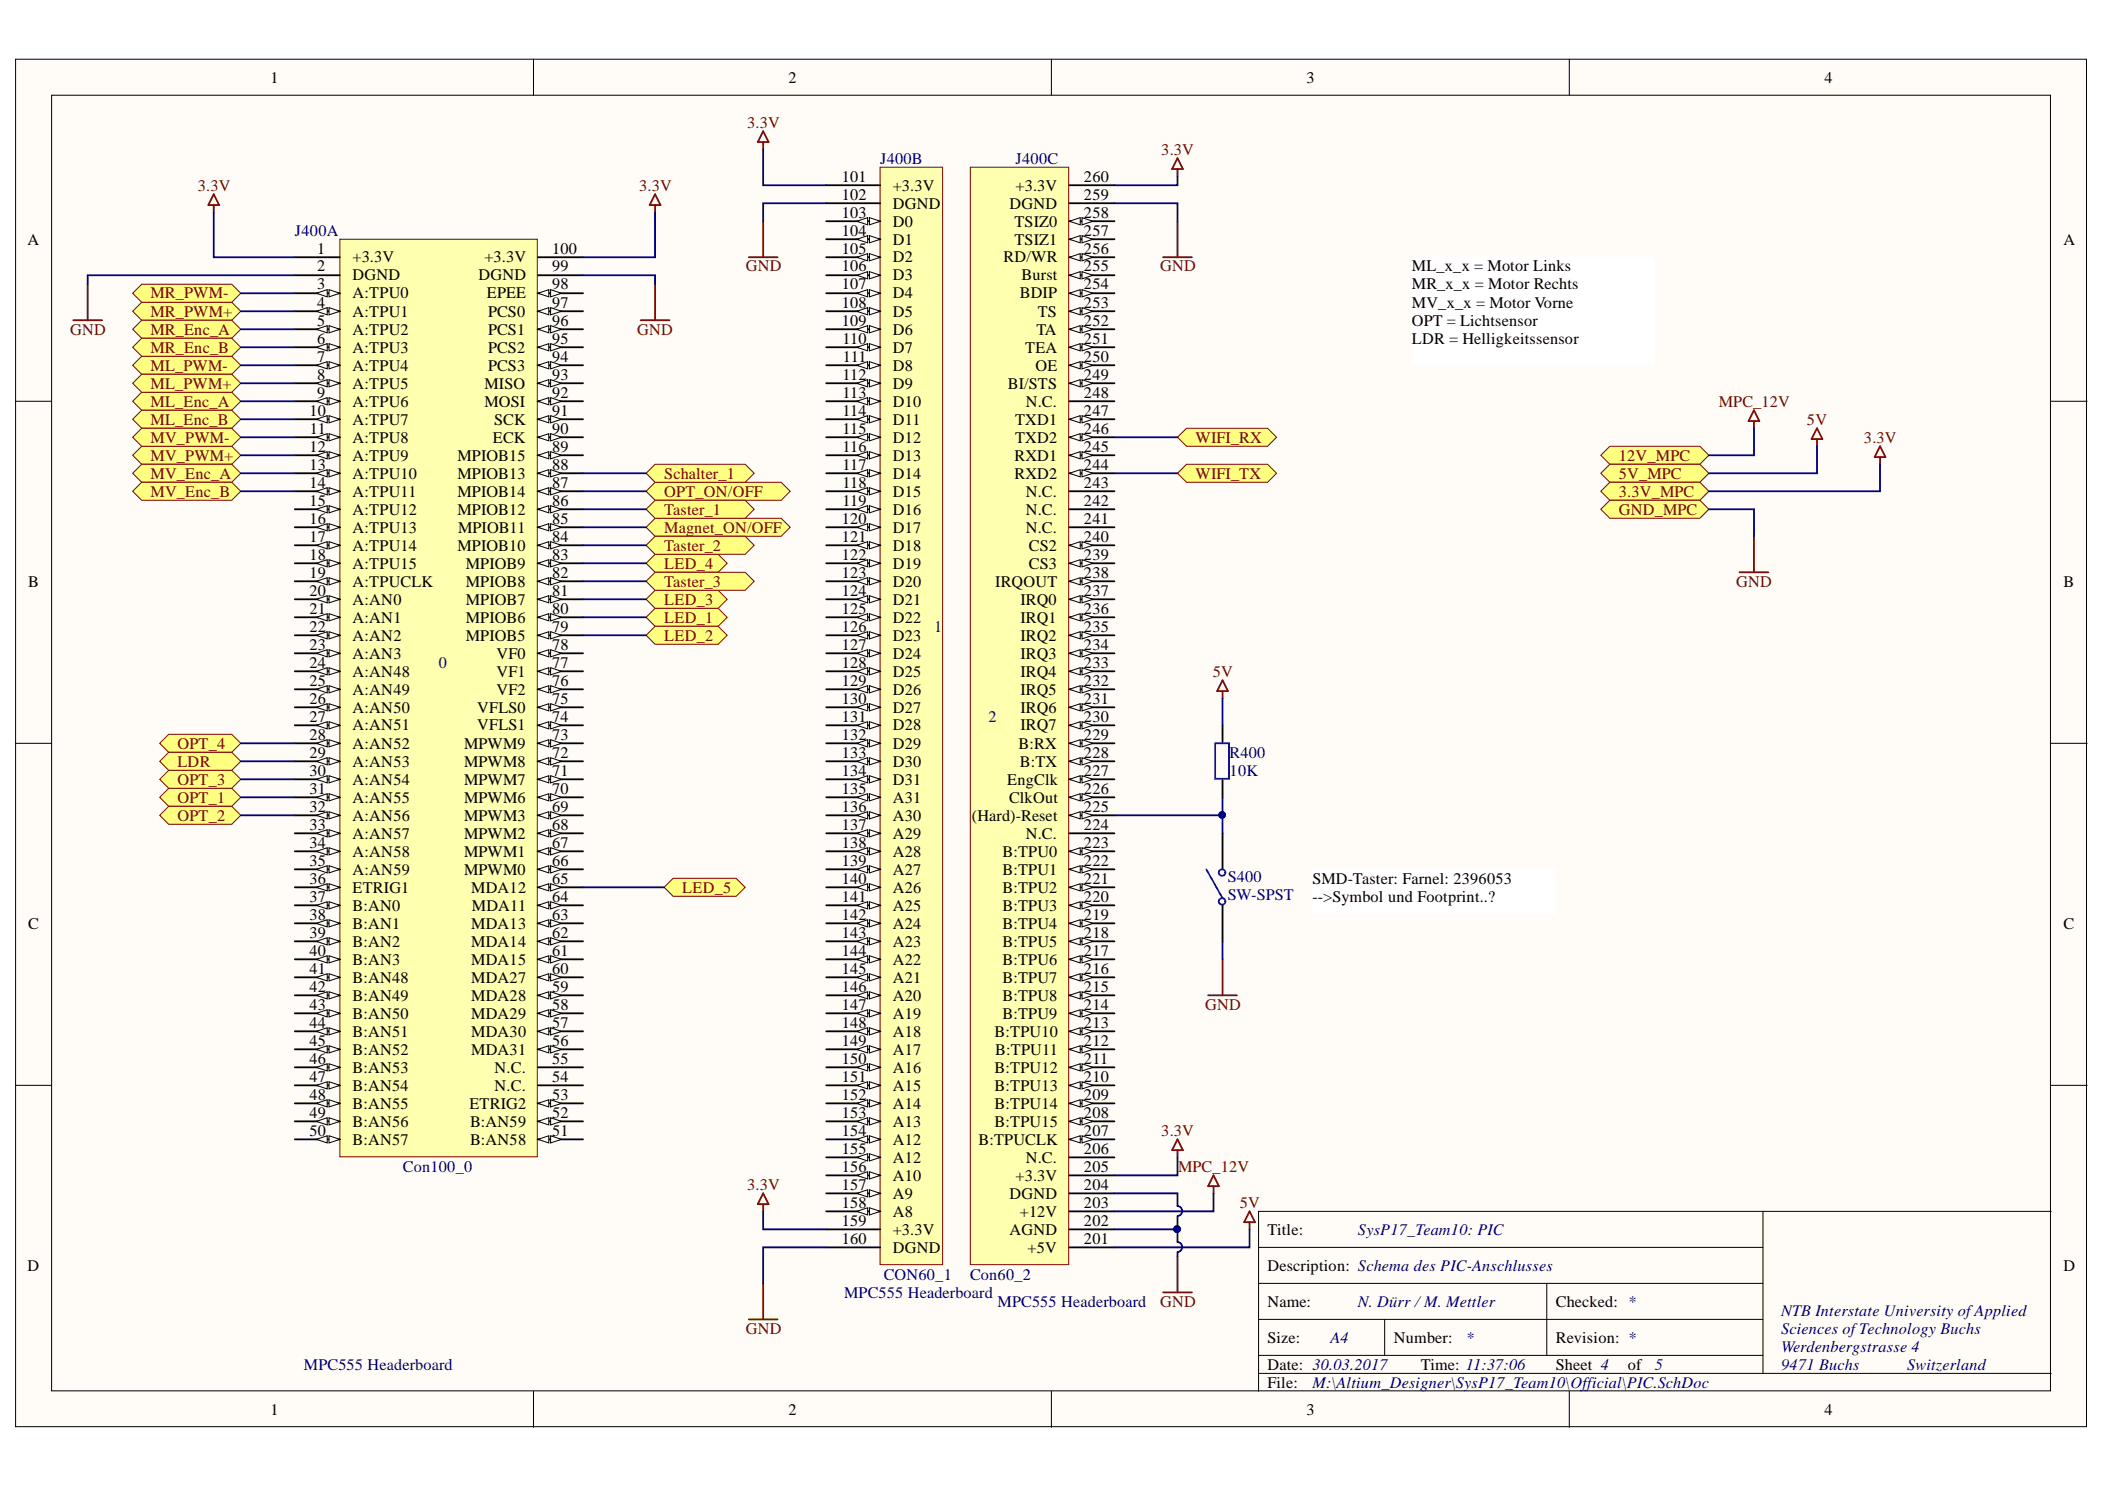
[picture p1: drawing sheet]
<svg xmlns="http://www.w3.org/2000/svg" width="297mm" height="210mm" viewBox="0 0 297 210" stroke-linecap="round" stroke-linejoin="round" font-family="sans-serif">
<defs><g id="words">
<g font-size="2.3">
<text x="38.2" y="11.7">1</text>
<text x="111.2" y="11.7">2</text>
<text x="184.3" y="11.7">3</text>
<text x="257.4" y="11.7">4</text>
<text x="118.8" y="25.6">101</text>
<text x="118.8" y="28.2">102</text>
<text x="126" y="26.9">+3.3V</text>
<text x="126" y="29.4">DGND</text>
<text x="142.5" y="29.4">DGND</text>
<text x="143.3" y="26.9">+3.3V</text>
<text x="153" y="28.2">259</text>
<text x="153" y="25.6">260</text>
<text x="3.9" y="34.5">A</text>
<text x="44.8" y="35.8">1</text>
<text x="77.9" y="35.8">100</text>
<text x="118.8" y="30.7">103</text>
<text x="118.8" y="33.2">104</text>
<text x="118.8" y="35.8">105</text>
<text x="126" y="32">D0</text>
<text x="126" y="34.5">D1</text>
<text x="143.1" y="34.5">TSIZ1</text>
<text x="143.1" y="32">TSIZ0</text>
<text x="153" y="35.8">256</text>
<text x="153" y="33.2">257</text>
<text x="153" y="30.7">258</text>
<text x="291.2" y="34.5">A</text>
<text x="44.8" y="38.3">2</text>
<text x="44.8" y="40.8">3</text>
<text x="49.7" y="37">+3.3V</text>
<text x="49.7" y="39.6">DGND</text>
<text x="67.5" y="39.6">DGND</text>
<text x="68.4" y="37">+3.3V</text>
<text x="77.9" y="40.8">98</text>
<text x="77.9" y="38.3">99</text>
<text x="118.8" y="38.3">106</text>
<text x="118.8" y="40.8">107</text>
<text x="126" y="37">D2</text>
<text x="126" y="39.6">D3</text>
<text x="141.6" y="37">RD/WR</text>
<text x="144.2" y="39.6">Burst</text>
<text x="153" y="40.8">254</text>
<text x="153" y="38.3">255</text>
<text x="199.2" y="38.3">ML_x_x = Motor Links</text>
<text x="199.2" y="40.8">MR_x_x = Motor Rechts</text>
<text x="44.8" y="43.5">4</text>
<text x="44.8" y="46">5</text>
<text x="49.7" y="42.1">A:TPU0</text>
<text x="49.7" y="44.7">A:TPU1</text>
<text x="49.7" y="47.3">A:TPU2</text>
<text x="68.7" y="42.1">EPEE</text>
<text x="68.9" y="47.3">PCS1</text>
<text x="68.9" y="44.7">PCS0</text>
<text x="77.9" y="46">96</text>
<text x="77.9" y="43.5">97</text>
<text x="118.8" y="43.5">108</text>
<text x="118.8" y="46">109</text>
<text x="126" y="42.1">D4</text>
<text x="126" y="44.7">D5</text>
<text x="126" y="47.3">D6</text>
<text x="143.9" y="42.1">BDIP</text>
<text x="146.3" y="47.3">TA</text>
<text x="146.4" y="44.7">TS</text>
<text x="153" y="46">252</text>
<text x="153" y="43.5">253</text>
<text x="199.2" y="43.5">MV_x_x = Motor Vorne</text>
<text x="199.2" y="46">OPT = Lichtsensor</text>
<text x="44.8" y="48.5">6</text>
<text x="44.8" y="51.1">7</text>
<text x="44.8" y="53.6">8</text>
<text x="49.7" y="49.8">A:TPU3</text>
<text x="49.7" y="52.3">A:TPU4</text>
<text x="68.9" y="52.3">PCS3</text>
<text x="68.9" y="49.8">PCS2</text>
<text x="77.9" y="53.6">93</text>
<text x="77.9" y="51.1">94</text>
<text x="77.9" y="48.5">95</text>
<text x="118.9" y="48.5">110</text>
<text x="118.9" y="53.6">112</text>
<text x="118.9" y="51.1">111</text>
<text x="126" y="49.8">D7</text>
<text x="126" y="52.3">D8</text>
<text x="144.7" y="49.8">TEA</text>
<text x="146.1" y="52.3">OE</text>
<text x="153" y="53.6">249</text>
<text x="153" y="51.1">250</text>
<text x="153" y="48.5">251</text>
<text x="199.2" y="48.5">LDR = Helligkeitssensor</text>
<text x="43.7" y="58.7">10</text>
<text x="44.8" y="56.1">9</text>
<text x="49.7" y="54.9">A:TPU5</text>
<text x="49.7" y="57.4">A:TPU6</text>
<text x="49.7" y="59.9">A:TPU7</text>
<text x="68.4" y="57.4">MOSI</text>
<text x="68.4" y="54.9">MISO</text>
<text x="69.7" y="59.9">SCK</text>
<text x="77.9" y="58.7">91</text>
<text x="77.9" y="56.1">92</text>
<text x="118.9" y="56.1">113</text>
<text x="118.9" y="58.7">114</text>
<text x="126" y="54.9">D9</text>
<text x="126" y="57.4">D10</text>
<text x="126" y="59.9">D11</text>
<text x="142.2" y="54.9">BI/STS</text>
<text x="143.2" y="59.9">TXD1</text>
<text x="144.8" y="57.4">N.C.</text>
<text x="153" y="58.7">247</text>
<text x="153" y="56.1">248</text>
<text x="43.7" y="63.7">12</text>
<text x="43.7" y="61.2">11</text>
<text x="49.7" y="62.5">A:TPU8</text>
<text x="49.7" y="65">A:TPU9</text>
<text x="64.6" y="65">MPIOB15</text>
<text x="69.5" y="62.5">ECK</text>
<text x="77.9" y="63.7">89</text>
<text x="77.9" y="61.2">90</text>
<text x="118.9" y="61.2">115</text>
<text x="118.9" y="63.7">116</text>
<text x="126" y="62.5">D12</text>
<text x="126" y="65">D13</text>
<text x="143.1" y="65">RXD1</text>
<text x="143.2" y="62.5">TXD2</text>
<text x="153" y="63.7">245</text>
<text x="153" y="61.2">246</text>
<text x="43.7" y="66.3">13</text>
<text x="43.7" y="68.8">14</text>
<text x="43.7" y="71.3">15</text>
<text x="49.7" y="67.5">A:TPU10</text>
<text x="49.7" y="70.1">A:TPU11</text>
<text x="64.6" y="70.1">MPIOB14</text>
<text x="64.6" y="67.5">MPIOB13</text>
<text x="77.9" y="71.3">86</text>
<text x="77.9" y="68.8">87</text>
<text x="77.9" y="66.3">88</text>
<text x="118.9" y="66.3">117</text>
<text x="118.9" y="68.8">118</text>
<text x="118.9" y="71.3">119</text>
<text x="126" y="67.5">D14</text>
<text x="126" y="70.1">D15</text>
<text x="143.1" y="67.5">RXD2</text>
<text x="144.8" y="70.1">N.C.</text>
<text x="153" y="71.3">242</text>
<text x="153" y="68.8">243</text>
<text x="153" y="66.3">244</text>
<text x="43.7" y="73.9">16</text>
<text x="43.7" y="76.4">17</text>
<text x="49.7" y="72.6">A:TPU12</text>
<text x="49.7" y="75.2">A:TPU13</text>
<text x="49.7" y="77.7">A:TPU14</text>
<text x="64.6" y="77.7">MPIOB10</text>
<text x="64.6" y="72.6">MPIOB12</text>
<text x="64.6" y="75.2">MPIOB11</text>
<text x="77.9" y="76.4">84</text>
<text x="77.9" y="73.9">85</text>
<text x="118.8" y="73.9">120</text>
<text x="118.8" y="76.4">121</text>
<text x="126" y="72.6">D16</text>
<text x="126" y="75.2">D17</text>
<text x="126" y="77.7">D18</text>
<text x="144.8" y="75.2">N.C.</text>
<text x="144.8" y="72.6">N.C.</text>
<text x="145.2" y="77.7">CS2</text>
<text x="153" y="76.4">240</text>
<text x="153" y="73.9">241</text>
<text x="4" y="82.8">B</text>
<text x="43.7" y="79">18</text>
<text x="43.7" y="81.5">19</text>
<text x="49.7" y="80.2">A:TPU15</text>
<text x="49.7" y="82.8">A:TPUCLK</text>
<text x="65.7" y="82.8">MPIOB8</text>
<text x="65.7" y="80.2">MPIOB9</text>
<text x="77.9" y="81.5">82</text>
<text x="77.9" y="79">83</text>
<text x="118.8" y="79">122</text>
<text x="118.8" y="81.5">123</text>
<text x="126" y="80.2">D19</text>
<text x="126" y="82.8">D20</text>
<text x="140.4" y="82.8">IRQOUT</text>
<text x="145.2" y="80.2">CS3</text>
<text x="153" y="81.5">238</text>
<text x="153" y="79">239</text>
<text x="291.2" y="82.8">B</text>
<text x="43.7" y="84">20</text>
<text x="43.7" y="86.6">21</text>
<text x="43.7" y="89.1">22</text>
<text x="49.7" y="85.3">A:AN0</text>
<text x="49.7" y="87.8">A:AN1</text>
<text x="65.7" y="87.8">MPIOB6</text>
<text x="65.7" y="85.3">MPIOB7</text>
<text x="77.9" y="89.1">79</text>
<text x="77.9" y="86.6">80</text>
<text x="77.9" y="84">81</text>
<text x="118.8" y="84">124</text>
<text x="118.8" y="86.6">125</text>
<text x="118.8" y="89.1">126</text>
<text x="126" y="85.3">D21</text>
<text x="126" y="87.8">D22</text>
<text x="144" y="87.8">IRQ1</text>
<text x="144" y="85.3">IRQ0</text>
<text x="153" y="89.1">235</text>
<text x="153" y="86.6">236</text>
<text x="153" y="84">237</text>
<text x="43.7" y="91.6">23</text>
<text x="43.7" y="94.2">24</text>
<text x="49.7" y="90.4">A:AN2</text>
<text x="49.7" y="92.9">A:AN3</text>
<text x="49.7" y="95.4">A:AN48</text>
<text x="65.7" y="90.4">MPIOB5</text>
<text x="70" y="95.4">VF1</text>
<text x="70" y="92.9">VF0</text>
<text x="77.9" y="94.2">77</text>
<text x="77.9" y="91.6">78</text>
<text x="118.8" y="91.6">127</text>
<text x="118.8" y="94.2">128</text>
<text x="126" y="90.4">D23</text>
<text x="126" y="92.9">D24</text>
<text x="126" y="95.4">D25</text>
<text x="144" y="95.4">IRQ4</text>
<text x="144" y="92.9">IRQ3</text>
<text x="144" y="90.4">IRQ2</text>
<text x="153" y="94.2">233</text>
<text x="153" y="91.6">234</text>
<text x="43.7" y="96.7">25</text>
<text x="43.7" y="99.2">26</text>
<text x="43.7" y="101.8">27</text>
<text x="49.7" y="98">A:AN49</text>
<text x="49.7" y="100.5">A:AN50</text>
<text x="67.3" y="100.5">VFLS0</text>
<text x="70" y="98">VF2</text>
<text x="77.9" y="101.8">74</text>
<text x="77.9" y="99.2">75</text>
<text x="77.9" y="96.7">76</text>
<text x="118.8" y="96.7">129</text>
<text x="118.8" y="99.2">130</text>
<text x="118.8" y="101.8">131</text>
<text x="126" y="98">D26</text>
<text x="126" y="100.5">D27</text>
<text x="144" y="100.5">IRQ6</text>
<text x="144" y="98">IRQ5</text>
<text x="153" y="101.8">230</text>
<text x="153" y="99.2">231</text>
<text x="153" y="96.7">232</text>
<text x="43.7" y="104.4">28</text>
<text x="43.7" y="106.9">29</text>
<text x="49.7" y="103">A:AN51</text>
<text x="49.7" y="105.7">A:AN52</text>
<text x="65.5" y="105.7">MPWM9</text>
<text x="67.3" y="103">VFLS1</text>
<text x="77.9" y="106.9">72</text>
<text x="77.9" y="104.4">73</text>
<text x="118.8" y="104.4">132</text>
<text x="118.8" y="106.9">133</text>
<text x="126" y="103">D28</text>
<text x="126" y="105.7">D29</text>
<text x="143.7" y="105.7">B:RX</text>
<text x="144" y="103">IRQ7</text>
<text x="153" y="106.9">228</text>
<text x="153" y="104.4">229</text>
<text x="43.7" y="109.5">30</text>
<text x="43.7" y="112">31</text>
<text x="49.7" y="108.2">A:AN53</text>
<text x="49.7" y="110.7">A:AN54</text>
<text x="49.7" y="113.3">A:AN55</text>
<text x="65.5" y="113.3">MPWM6</text>
<text x="65.5" y="110.7">MPWM7</text>
<text x="65.5" y="108.2">MPWM8</text>
<text x="77.9" y="112">70</text>
<text x="77.9" y="109.5">71</text>
<text x="118.8" y="109.5">134</text>
<text x="118.8" y="112">135</text>
<text x="126" y="108.2">D30</text>
<text x="126" y="110.7">D31</text>
<text x="126" y="113.3">A31</text>
<text x="142.1" y="110.7">EngClk</text>
<text x="142.4" y="113.3">ClkOut</text>
<text x="143.9" y="108.2">B:TX</text>
<text x="153" y="112">226</text>
<text x="153" y="109.5">227</text>
<text x="43.7" y="114.5">32</text>
<text x="43.7" y="117.1">33</text>
<text x="43.7" y="119.6">34</text>
<text x="49.7" y="115.8">A:AN56</text>
<text x="49.7" y="118.3">A:AN57</text>
<text x="65.5" y="118.3">MPWM2</text>
<text x="65.5" y="115.8">MPWM3</text>
<text x="77.9" y="119.6">67</text>
<text x="77.9" y="117.1">68</text>
<text x="77.9" y="114.5">69</text>
<text x="118.8" y="114.5">136</text>
<text x="118.8" y="117.1">137</text>
<text x="118.8" y="119.6">138</text>
<text x="126" y="115.8">A30</text>
<text x="126" y="118.3">A29</text>
<text x="137.1" y="115.8">(Hard)-Reset</text>
<text x="144.8" y="118.3">N.C.</text>
<text x="153" y="119.6">223</text>
<text x="153" y="117.1">224</text>
<text x="153" y="114.5">225</text>
<text x="43.7" y="122.1">35</text>
<text x="43.7" y="124.7">36</text>
<text x="49.7" y="120.9">A:AN58</text>
<text x="49.7" y="123.4">A:AN59</text>
<text x="49.7" y="126">ETRIG1</text>
<text x="65.5" y="123.4">MPWM0</text>
<text x="65.5" y="120.9">MPWM1</text>
<text x="66.5" y="126">MDA12</text>
<text x="77.9" y="124.7">65</text>
<text x="77.9" y="122.1">66</text>
<text x="118.8" y="122.1">139</text>
<text x="118.8" y="124.7">140</text>
<text x="126" y="120.9">A28</text>
<text x="126" y="123.4">A27</text>
<text x="126" y="126">A26</text>
<text x="141.5" y="126">B:TPU2</text>
<text x="141.5" y="123.4">B:TPU1</text>
<text x="141.5" y="120.9">B:TPU0</text>
<text x="153" y="124.7">221</text>
<text x="153" y="122.1">222</text>
<text x="185.2" y="124.7">SMD-Taster: Farnel: 2396053</text>
<text x="4" y="131">C</text>
<text x="43.7" y="127.2">37</text>
<text x="43.7" y="129.8">38</text>
<text x="49.7" y="128.5">B:AN0</text>
<text x="49.7" y="131">B:AN1</text>
<text x="66.5" y="131">MDA13</text>
<text x="66.6" y="128.5">MDA11</text>
<text x="77.9" y="129.8">63</text>
<text x="77.9" y="127.2">64</text>
<text x="118.8" y="127.2">141</text>
<text x="118.8" y="129.8">142</text>
<text x="126" y="128.5">A25</text>
<text x="126" y="131">A24</text>
<text x="141.5" y="131">B:TPU4</text>
<text x="141.5" y="128.5">B:TPU3</text>
<text x="153" y="129.8">219</text>
<text x="153" y="127.2">220</text>
<text x="185.2" y="127.2">--&gt;Symbol und Footprint..?</text>
<text x="291.2" y="131">C</text>
<text x="43.7" y="132.3">39</text>
<text x="43.7" y="134.8">40</text>
<text x="43.7" y="137.4">41</text>
<text x="49.7" y="133.6">B:AN2</text>
<text x="49.7" y="136.1">B:AN3</text>
<text x="66.5" y="136.1">MDA15</text>
<text x="66.5" y="133.6">MDA14</text>
<text x="77.9" y="137.4">60</text>
<text x="77.9" y="134.8">61</text>
<text x="77.9" y="132.3">62</text>
<text x="118.8" y="132.3">143</text>
<text x="118.8" y="134.8">144</text>
<text x="118.8" y="137.4">145</text>
<text x="126" y="133.6">A23</text>
<text x="126" y="136.1">A22</text>
<text x="141.5" y="136.1">B:TPU6</text>
<text x="141.5" y="133.6">B:TPU5</text>
<text x="153" y="137.4">216</text>
<text x="153" y="134.8">217</text>
<text x="153" y="132.3">218</text>
<text x="43.7" y="139.9">42</text>
<text x="43.7" y="142.4">43</text>
<text x="49.7" y="138.6">B:AN48</text>
<text x="49.7" y="141.2">B:AN49</text>
<text x="49.7" y="143.7">B:AN50</text>
<text x="66.5" y="143.7">MDA29</text>
<text x="66.5" y="141.2">MDA28</text>
<text x="66.5" y="138.6">MDA27</text>
<text x="77.9" y="142.4">58</text>
<text x="77.9" y="139.9">59</text>
<text x="118.8" y="139.9">146</text>
<text x="118.8" y="142.4">147</text>
<text x="126" y="138.6">A21</text>
<text x="126" y="141.2">A20</text>
<text x="126" y="143.7">A19</text>
<text x="141.5" y="143.7">B:TPU9</text>
<text x="141.5" y="141.2">B:TPU8</text>
<text x="141.5" y="138.6">B:TPU7</text>
<text x="153" y="142.4">214</text>
<text x="153" y="139.9">215</text>
<text x="43.7" y="145">44</text>
<text x="43.7" y="147.5">45</text>
<text x="49.7" y="146.2">B:AN51</text>
<text x="49.7" y="148.8">B:AN52</text>
<text x="66.5" y="148.8">MDA31</text>
<text x="66.5" y="146.2">MDA30</text>
<text x="77.9" y="147.5">56</text>
<text x="77.9" y="145">57</text>
<text x="118.8" y="145">148</text>
<text x="118.8" y="147.5">149</text>
<text x="126" y="146.2">A18</text>
<text x="126" y="148.8">A17</text>
<text x="140.4" y="146.2">B:TPU10</text>
<text x="140.4" y="148.8">B:TPU11</text>
<text x="153" y="147.5">212</text>
<text x="153" y="145">213</text>
<text x="43.7" y="150">46</text>
<text x="43.7" y="152.6">47</text>
<text x="43.7" y="155.1">48</text>
<text x="49.7" y="151.3">B:AN53</text>
<text x="49.7" y="153.8">B:AN54</text>
<text x="69.8" y="153.8">N.C.</text>
<text x="69.8" y="151.3">N.C.</text>
<text x="77.9" y="155.1">53</text>
<text x="77.9" y="152.6">54</text>
<text x="77.9" y="150">55</text>
<text x="118.8" y="150">150</text>
<text x="118.8" y="152.6">151</text>
<text x="118.8" y="155.1">152</text>
<text x="126" y="151.3">A16</text>
<text x="126" y="153.8">A15</text>
<text x="140.4" y="153.8">B:TPU13</text>
<text x="140.4" y="151.3">B:TPU12</text>
<text x="153" y="155.1">209</text>
<text x="153" y="152.6">210</text>
<text x="153" y="150">211</text>
<text x="43.7" y="157.7">49</text>
<text x="43.7" y="160.2">50</text>
<text x="49.7" y="156.4">B:AN55</text>
<text x="49.7" y="158.9">B:AN56</text>
<text x="49.7" y="161.5">B:AN57</text>
<text x="66.2" y="156.4">ETRIG2</text>
<text x="66.3" y="161.5">B:AN58</text>
<text x="66.3" y="158.9">B:AN59</text>
<text x="77.9" y="160.2">51</text>
<text x="77.9" y="157.7">52</text>
<text x="118.8" y="157.7">153</text>
<text x="118.8" y="160.2">154</text>
<text x="126" y="156.4">A14</text>
<text x="126" y="158.9">A13</text>
<text x="126" y="161.5">A12</text>
<text x="138.1" y="161.5">B:TPUCLK</text>
<text x="140.4" y="158.9">B:TPU15</text>
<text x="140.4" y="156.4">B:TPU14</text>
<text x="153" y="160.2">207</text>
<text x="153" y="157.7">208</text>
<text x="118.8" y="162.7">155</text>
<text x="118.8" y="165.3">156</text>
<text x="118.8" y="167.9">157</text>
<text x="126" y="164.1">A12</text>
<text x="126" y="166.6">A10</text>
<text x="143.3" y="166.6">+3.3V</text>
<text x="144.8" y="164.1">N.C.</text>
<text x="153" y="167.9">204</text>
<text x="153" y="165.3">205</text>
<text x="153" y="162.7">206</text>
<text x="118.8" y="170.4">158</text>
<text x="118.8" y="173">159</text>
<text x="126" y="169.1">A9</text>
<text x="126" y="171.7">A8</text>
<text x="142.5" y="169.1">DGND</text>
<text x="143.9" y="171.7">+12V</text>
<text x="153" y="173">202</text>
<text x="153" y="170.4">203</text>
<text x="3.9" y="179.3">D</text>
<text x="118.8" y="175.5">160</text>
<text x="126" y="176.8">DGND</text>
<text x="126" y="174.2">+3.3V</text>
<text x="142.5" y="174.2">AGND</text>
<text x="145" y="176.8">+5V</text>
<text x="153" y="175.5">201</text>
<text x="178.8" y="174.2">Title:</text>
<text x="178.8" y="179.3">Description: Schema des PIC-Anschlusses</text>
<text x="291.2" y="179.3">D</text>
<text x="178.8" y="184.4">Name:</text>
<text x="219.5" y="184.4">Checked: *</text>
<text x="178.8" y="189.4">Size:</text>
<text x="196.7" y="189.4">Number:</text>
<text x="219.5" y="189.4">Revision: *</text>
<text x="178.8" y="193.2">Date: 30.03.2017</text>
<text x="178.8" y="195.8">File:</text>
<text x="200.5" y="193.2">Time: 11:37:06</text>
<text x="219.5" y="193.2">Sheet 4</text>
<text x="229.7" y="193.2">of</text>
<text x="38.2" y="199.6">1</text>
<text x="111.2" y="199.6">2</text>
<text x="184.3" y="199.6">3</text>
<text x="257.4" y="199.6">4</text>
</g>
<g font-size="2.3" fill="#800000">
<text x="105.4" y="18">3.3V</text>
<text x="163.9" y="21.8">3.3V</text>
<text x="27.9" y="26.9">3.3V</text>
<text x="90.2" y="26.9">3.3V</text>
<text x="105.2" y="38.3">GND</text>
<text x="163.7" y="38.3">GND</text>
<text x="9.9" y="47.3">GND</text>
<text x="21.2" y="44.7">MR_PWM+</text>
<text x="21.2" y="42.1">MR_PWM-</text>
<text x="21.2" y="47.3">MR_Enc_A</text>
<text x="89.9" y="47.3">GND</text>
<text x="21.2" y="52.3">ML_PWM-</text>
<text x="21.2" y="49.8">MR_Enc_B</text>
<text x="21.2" y="57.4">ML_Enc_A</text>
<text x="21.2" y="54.9">ML_PWM+</text>
<text x="21.2" y="59.9">ML_Enc_B</text>
<text x="242.5" y="57.4">MPC_12V</text>
<text x="255" y="59.9">5V</text>
<text x="21.2" y="65">MV_PWM+</text>
<text x="21.2" y="62.5">MV_PWM-</text>
<text x="168.7" y="62.5">WIFI_RX</text>
<text x="228.4" y="65">12V_MPC</text>
<text x="263" y="62.5">3.3V</text>
<text x="21.2" y="67.5">MV_Enc_A</text>
<text x="21.2" y="70.1">MV_Enc_B</text>
<text x="93.7" y="70.1">OPT_ON/OFF</text>
<text x="93.7" y="67.5">Schalter_1</text>
<text x="168.7" y="67.5">WIFI_TX</text>
<text x="228.4" y="67.5">5V_MPC</text>
<text x="228.4" y="70.1">3.3V_MPC</text>
<text x="93.7" y="75.2">Magnet_ON/OFF</text>
<text x="93.7" y="72.6">Taster_1</text>
<text x="93.7" y="77.7">Taster_2</text>
<text x="228.4" y="72.6">GND_MPC</text>
<text x="93.7" y="80.2">LED_4</text>
<text x="93.7" y="82.8">Taster_3</text>
<text x="245" y="82.8">GND</text>
<text x="93.7" y="87.8">LED_1</text>
<text x="93.7" y="85.3">LED_3</text>
<text x="93.7" y="90.4">LED_2</text>
<text x="171.1" y="95.4">5V</text>
<text x="25" y="105.7">OPT_4</text>
<text x="25" y="113.3">OPT_1</text>
<text x="25" y="110.7">OPT_3</text>
<text x="25" y="108.2">LDR</text>
<text x="25" y="115.8">OPT_2</text>
<text x="96.3" y="126">LED_5</text>
<text x="170" y="142.4">GND</text>
<text x="163.9" y="160.2">3.3V</text>
<text x="105.4" y="167.9">3.3V</text>
<text x="166.2" y="165.3">MPC_12V</text>
<text x="175" y="170.4">5V</text>
<text x="163.7" y="184.4">GND</text>
<text x="105.2" y="188.2">GND</text>
</g>
<g font-size="2.3" fill="#000080">
<text x="124.2" y="23.1">J400B</text>
<text x="143.3" y="23.1">J400C</text>
<text x="41.6" y="33.2">J400A</text>
<text x="131.8" y="89.1">1</text>
<text x="61.9" y="94.2">0</text>
<text x="139.5" y="101.8">2</text>
<text x="173.5" y="106.9">R400</text>
<text x="173.5" y="109.5">10K</text>
<text x="173.3" y="124.4">S400</text>
<text x="173.3" y="127">SW-SPST</text>
<text x="56.9" y="165.3">Con100_0</text>
<text x="191.6" y="174.2">SysP17_Team10: PIC</text>
<text x="119.1" y="183.1">MPC555 Headerboard</text>
<text x="124.7" y="180.6">CON60_1</text>
<text x="136.9" y="180.6">Con60_2</text>
<text x="140.8" y="184.4">MPC555 Headerboard</text>
<text x="191.6" y="184.4">N. Dürr /M. Mettler</text>
<text x="251.3" y="185.6">NTB Interstate University ofApplied</text>
<text x="187.7" y="189.4">A4</text>
<text x="206.8" y="189.4">*</text>
<text x="251.3" y="190.7">Werdenbergstrasse 4</text>
<text x="251.3" y="188.2">Sciences ofTechnology Buchs</text>
<text x="42.9" y="193.2">MPC555 Headerboard</text>
<text x="185.2" y="195.8">M:\Altium_Designer\SysP17_Team10\Official\PIC.SchDoc</text>
<text x="233.5" y="193.2">5</text>
<text x="251.3" y="193.2">9471 Buchs</text>
<text x="269.1" y="193.2">Switzerland</text>
</g>
</g></defs>
<g fill="#fffcf8" stroke="#000" stroke-width=".14">
<path d="M2.2 8.4h292.2v192.9h-292.2z"/>
<path d="M7.3 13.4h282v182.8h-282z"/>
</g>
<g fill="none" stroke="#000" stroke-width=".14">
<path d="M75.3 8.4v5M148.4 8.4v5M221.4 8.4v5M2.2 56.6h5.1M289.4 56.6h5.1M2.2 104.9h5.1M289.4 104.9h5.1M2.2 153.1h5.1M289.4 153.1h5.1M177.6 176h71.2M248.8 170.9v22.8M289.4 170.9h-111.8v25.4"/>
<path d="M75.3 196.3v5.1M148.4 196.3v5.1M177.6 186.1h71.2M177.6 193.7h111.8M177.6 191.2h71.2M177.6 181h71.2M195.4 186.1v5.1M218.3 181v10.2M221.4 196.3v5.1"/>
</g>
<path d="M136.9 23.6h13.9v154.8h-13.9z" fill="#ffffb0" stroke="#800000" stroke-width=".14"/>
<path d="M150.9 176h6.4M150.9 173.4h6.4M150.9 170.9h6.4M150.9 168.3h6.4M150.9 165.8h6.4M150.9 163.3h6.4M150.9 160.7h6.4" fill="none" stroke="#000" stroke-width=".25"/>
<path d="M150.9 160.7l1.5-.5v1z" fill="#fffcf8"/>
<path d="M150.9 160.7l1.5-.5v1z" fill="none" stroke="#000" stroke-width=".14"/>
<path d="M152.7 160.2l1.5 .5-1.5 .5z" fill="#fffcf8"/>
<path d="M152.7 160.2l1.5 .5-1.5 .5z" fill="none" stroke="#000" stroke-width=".14"/>
<path d="M150.9 158.2h6.4" fill="none" stroke="#000" stroke-width=".25"/>
<path d="M150.9 158.2l1.5-.5v1z" fill="#fffcf8"/>
<path d="M150.9 158.2l1.5-.5v1z" fill="none" stroke="#000" stroke-width=".14"/>
<path d="M152.7 157.7l1.5 .5-1.5 .5z" fill="#fffcf8"/>
<path d="M152.7 157.7l1.5 .5-1.5 .5z" fill="none" stroke="#000" stroke-width=".14"/>
<path d="M150.9 155.6h6.4" fill="none" stroke="#000" stroke-width=".25"/>
<path d="M150.9 155.6l1.5-.5v1.1z" fill="#fffcf8"/>
<path d="M150.9 155.6l1.5-.5v1.1z" fill="none" stroke="#000" stroke-width=".14"/>
<path d="M152.7 155.1l1.5 .5-1.5 .6z" fill="#fffcf8"/>
<path d="M152.7 155.1l1.5 .5-1.5 .6z" fill="none" stroke="#000" stroke-width=".14"/>
<path d="M150.9 153.1h6.4" fill="none" stroke="#000" stroke-width=".25"/>
<path d="M150.9 153.1l1.5-.5v1z" fill="#fffcf8"/>
<path d="M150.9 153.1l1.5-.5v1z" fill="none" stroke="#000" stroke-width=".14"/>
<path d="M152.7 152.6l1.5 .5-1.5 .5z" fill="#fffcf8"/>
<path d="M152.7 152.6l1.5 .5-1.5 .5z" fill="none" stroke="#000" stroke-width=".14"/>
<path d="M150.9 150.6h6.4" fill="none" stroke="#000" stroke-width=".25"/>
<path d="M150.9 150.6l1.5-.5v1z" fill="#fffcf8"/>
<path d="M150.9 150.6l1.5-.5v1z" fill="none" stroke="#000" stroke-width=".14"/>
<path d="M152.7 150.1l1.5 .5-1.5 .5z" fill="#fffcf8"/>
<path d="M152.7 150.1l1.5 .5-1.5 .5z" fill="none" stroke="#000" stroke-width=".14"/>
<path d="M150.9 148h6.4" fill="none" stroke="#000" stroke-width=".25"/>
<path d="M150.9 148l1.5-.5v1z" fill="#fffcf8"/>
<path d="M150.9 148l1.5-.5v1z" fill="none" stroke="#000" stroke-width=".14"/>
<path d="M152.7 147.5l1.5 .5-1.5 .5z" fill="#fffcf8"/>
<path d="M152.7 147.5l1.5 .5-1.5 .5z" fill="none" stroke="#000" stroke-width=".14"/>
<path d="M150.9 145.5h6.4" fill="none" stroke="#000" stroke-width=".25"/>
<path d="M150.9 145.5l1.5-.5v1z" fill="#fffcf8"/>
<path d="M150.9 145.5l1.5-.5v1z" fill="none" stroke="#000" stroke-width=".14"/>
<path d="M152.7 145l1.5 .5-1.5 .5z" fill="#fffcf8"/>
<path d="M152.7 145l1.5 .5-1.5 .5z" fill="none" stroke="#000" stroke-width=".14"/>
<path d="M150.9 142.9h6.4" fill="none" stroke="#000" stroke-width=".25"/>
<path d="M150.9 142.9l1.5-.5v1.1z" fill="#fffcf8"/>
<path d="M150.9 142.9l1.5-.5v1.1z" fill="none" stroke="#000" stroke-width=".14"/>
<path d="M152.7 142.4l1.5 .5-1.5 .6z" fill="#fffcf8"/>
<path d="M152.7 142.4l1.5 .5-1.5 .6z" fill="none" stroke="#000" stroke-width=".14"/>
<path d="M150.9 140.4h6.4" fill="none" stroke="#000" stroke-width=".25"/>
<path d="M150.9 140.4l1.5-.5v1z" fill="#fffcf8"/>
<path d="M150.9 140.4l1.5-.5v1z" fill="none" stroke="#000" stroke-width=".14"/>
<path d="M152.7 139.9l1.5 .5-1.5 .5z" fill="#fffcf8"/>
<path d="M152.7 139.9l1.5 .5-1.5 .5z" fill="none" stroke="#000" stroke-width=".14"/>
<path d="M150.9 137.9h6.4" fill="none" stroke="#000" stroke-width=".25"/>
<path d="M150.9 137.9l1.5-.5v1z" fill="#fffcf8"/>
<path d="M150.9 137.9l1.5-.5v1z" fill="none" stroke="#000" stroke-width=".14"/>
<path d="M152.7 137.4l1.5 .5-1.5 .5z" fill="#fffcf8"/>
<path d="M152.7 137.4l1.5 .5-1.5 .5z" fill="none" stroke="#000" stroke-width=".14"/>
<path d="M150.9 135.3h6.4" fill="none" stroke="#000" stroke-width=".25"/>
<path d="M150.9 135.3l1.5-.5v1z" fill="#fffcf8"/>
<path d="M150.9 135.3l1.5-.5v1z" fill="none" stroke="#000" stroke-width=".14"/>
<path d="M152.7 134.8l1.5 .5-1.5 .5z" fill="#fffcf8"/>
<path d="M152.7 134.8l1.5 .5-1.5 .5z" fill="none" stroke="#000" stroke-width=".14"/>
<path d="M150.9 132.8h6.4" fill="none" stroke="#000" stroke-width=".25"/>
<path d="M150.9 132.8l1.5-.5v1z" fill="#fffcf8"/>
<path d="M150.9 132.8l1.5-.5v1z" fill="none" stroke="#000" stroke-width=".14"/>
<path d="M152.7 132.3l1.5 .5-1.5 .5z" fill="#fffcf8"/>
<path d="M152.7 132.3l1.5 .5-1.5 .5z" fill="none" stroke="#000" stroke-width=".14"/>
<path d="M150.9 130.2h6.4" fill="none" stroke="#000" stroke-width=".25"/>
<path d="M150.9 130.2l1.5-.5v1.1z" fill="#fffcf8"/>
<path d="M150.9 130.2l1.5-.5v1.1z" fill="none" stroke="#000" stroke-width=".14"/>
<path d="M152.7 129.7l1.5 .5-1.5 .6z" fill="#fffcf8"/>
<path d="M152.7 129.7l1.5 .5-1.5 .6z" fill="none" stroke="#000" stroke-width=".14"/>
<path d="M150.9 127.7h6.4" fill="none" stroke="#000" stroke-width=".25"/>
<path d="M150.9 127.7l1.5-.5v1z" fill="#fffcf8"/>
<path d="M150.9 127.7l1.5-.5v1z" fill="none" stroke="#000" stroke-width=".14"/>
<path d="M152.7 127.2l1.5 .5-1.5 .5z" fill="#fffcf8"/>
<path d="M152.7 127.2l1.5 .5-1.5 .5z" fill="none" stroke="#000" stroke-width=".14"/>
<path d="M150.9 125.2h6.4" fill="none" stroke="#000" stroke-width=".25"/>
<path d="M150.9 125.2l1.5-.5v1z" fill="#fffcf8"/>
<path d="M150.9 125.2l1.5-.5v1z" fill="none" stroke="#000" stroke-width=".14"/>
<path d="M152.7 124.7l1.5 .5-1.5 .5z" fill="#fffcf8"/>
<path d="M152.7 124.7l1.5 .5-1.5 .5z" fill="none" stroke="#000" stroke-width=".14"/>
<path d="M150.9 122.6h6.4" fill="none" stroke="#000" stroke-width=".25"/>
<path d="M150.9 122.6l1.5-.5v1z" fill="#fffcf8"/>
<path d="M150.9 122.6l1.5-.5v1z" fill="none" stroke="#000" stroke-width=".14"/>
<path d="M152.7 122.1l1.5 .5-1.5 .5z" fill="#fffcf8"/>
<path d="M152.7 122.1l1.5 .5-1.5 .5z" fill="none" stroke="#000" stroke-width=".14"/>
<path d="M150.9 120.1h6.4" fill="none" stroke="#000" stroke-width=".25"/>
<path d="M150.9 120.1l1.5-.5v1z" fill="#fffcf8"/>
<path d="M150.9 120.1l1.5-.5v1z" fill="none" stroke="#000" stroke-width=".14"/>
<path d="M152.7 119.6l1.5 .5-1.5 .5z" fill="#fffcf8"/>
<path d="M152.7 119.6l1.5 .5-1.5 .5z" fill="none" stroke="#000" stroke-width=".14"/>
<path d="M150.9 117.6h6.4M150.9 115h6.4" fill="none" stroke="#000" stroke-width=".25"/>
<path d="M150.9 115l1.5-.5v1z" fill="#fffcf8"/>
<path d="M150.9 115l1.5-.5v1z" fill="none" stroke="#000" stroke-width=".14"/>
<path d="M152.7 114.5l1.5 .5-1.5 .5z" fill="#fffcf8"/>
<path d="M152.7 114.5l1.5 .5-1.5 .5z" fill="none" stroke="#000" stroke-width=".14"/>
<path d="M150.9 112.5h6.4" fill="none" stroke="#000" stroke-width=".25"/>
<path d="M150.9 112.5l1.5-.5v1z" fill="#fffcf8"/>
<path d="M150.9 112.5l1.5-.5v1z" fill="none" stroke="#000" stroke-width=".14"/>
<path d="M152.7 112l1.5 .5-1.5 .5z" fill="#fffcf8"/>
<path d="M152.7 112l1.5 .5-1.5 .5z" fill="none" stroke="#000" stroke-width=".14"/>
<path d="M150.9 109.9h6.4" fill="none" stroke="#000" stroke-width=".25"/>
<path d="M150.9 109.9l1.5-.5v1z" fill="#fffcf8"/>
<path d="M150.9 109.9l1.5-.5v1z" fill="none" stroke="#000" stroke-width=".14"/>
<path d="M152.7 109.4l1.5 .5-1.5 .5z" fill="#fffcf8"/>
<path d="M152.7 109.4l1.5 .5-1.5 .5z" fill="none" stroke="#000" stroke-width=".14"/>
<path d="M150.9 107.4h6.4" fill="none" stroke="#000" stroke-width=".25"/>
<path d="M150.9 107.4l1.5-.5v1z" fill="#fffcf8"/>
<path d="M150.9 107.4l1.5-.5v1z" fill="none" stroke="#000" stroke-width=".14"/>
<path d="M152.7 106.9l1.5 .5-1.5 .5z" fill="#fffcf8"/>
<path d="M152.7 106.9l1.5 .5-1.5 .5z" fill="none" stroke="#000" stroke-width=".14"/>
<path d="M150.9 104.9h6.4" fill="none" stroke="#000" stroke-width=".25"/>
<path d="M150.9 104.9l1.5-.6v1.1z" fill="#fffcf8"/>
<path d="M150.9 104.9l1.5-.6v1.1z" fill="none" stroke="#000" stroke-width=".14"/>
<path d="M152.7 104.3l1.5 .6-1.5 .5z" fill="#fffcf8"/>
<path d="M152.7 104.3l1.5 .6-1.5 .5z" fill="none" stroke="#000" stroke-width=".14"/>
<path d="M150.9 102.3h6.4" fill="none" stroke="#000" stroke-width=".25"/>
<path d="M150.9 102.3l1.5-.5v1z" fill="#fffcf8"/>
<path d="M150.9 102.3l1.5-.5v1z" fill="none" stroke="#000" stroke-width=".14"/>
<path d="M152.7 101.8l1.5 .5-1.5 .5z" fill="#fffcf8"/>
<path d="M152.7 101.8l1.5 .5-1.5 .5z" fill="none" stroke="#000" stroke-width=".14"/>
<path d="M150.9 99.8h6.4" fill="none" stroke="#000" stroke-width=".25"/>
<path d="M150.9 99.8l1.5-.5v1z" fill="#fffcf8"/>
<path d="M150.9 99.8l1.5-.5v1z" fill="none" stroke="#000" stroke-width=".14"/>
<path d="M152.7 99.3l1.5 .5-1.5 .5z" fill="#fffcf8"/>
<path d="M152.7 99.3l1.5 .5-1.5 .5z" fill="none" stroke="#000" stroke-width=".14"/>
<path d="M150.9 97.2h6.4" fill="none" stroke="#000" stroke-width=".25"/>
<path d="M150.9 97.2l1.5-.5v1z" fill="#fffcf8"/>
<path d="M150.9 97.2l1.5-.5v1z" fill="none" stroke="#000" stroke-width=".14"/>
<path d="M152.7 96.7l1.5 .5-1.5 .5z" fill="#fffcf8"/>
<path d="M152.7 96.7l1.5 .5-1.5 .5z" fill="none" stroke="#000" stroke-width=".14"/>
<path d="M150.9 94.7h6.4" fill="none" stroke="#000" stroke-width=".25"/>
<path d="M150.9 94.7l1.5-.5v1z" fill="#fffcf8"/>
<path d="M150.9 94.7l1.5-.5v1z" fill="none" stroke="#000" stroke-width=".14"/>
<path d="M152.7 94.2l1.5 .5-1.5 .5z" fill="#fffcf8"/>
<path d="M152.7 94.2l1.5 .5-1.5 .5z" fill="none" stroke="#000" stroke-width=".14"/>
<path d="M150.9 92.2h6.4" fill="none" stroke="#000" stroke-width=".25"/>
<path d="M150.9 92.2l1.5-.6v1.1z" fill="#fffcf8"/>
<path d="M150.9 92.2l1.5-.6v1.1z" fill="none" stroke="#000" stroke-width=".14"/>
<path d="M152.7 91.6l1.5 .6-1.5 .5z" fill="#fffcf8"/>
<path d="M152.7 91.6l1.5 .6-1.5 .5z" fill="none" stroke="#000" stroke-width=".14"/>
<path d="M150.9 89.6h6.4" fill="none" stroke="#000" stroke-width=".25"/>
<path d="M150.9 89.6l1.5-.5v1z" fill="#fffcf8"/>
<path d="M150.9 89.6l1.5-.5v1z" fill="none" stroke="#000" stroke-width=".14"/>
<path d="M152.7 89.1l1.5 .5-1.5 .5z" fill="#fffcf8"/>
<path d="M152.7 89.1l1.5 .5-1.5 .5z" fill="none" stroke="#000" stroke-width=".14"/>
<path d="M150.9 87.1h6.4" fill="none" stroke="#000" stroke-width=".25"/>
<path d="M150.9 87.1l1.5-.5v1z" fill="#fffcf8"/>
<path d="M150.9 87.1l1.5-.5v1z" fill="none" stroke="#000" stroke-width=".14"/>
<path d="M152.7 86.6l1.5 .5-1.5 .5z" fill="#fffcf8"/>
<path d="M152.7 86.6l1.5 .5-1.5 .5z" fill="none" stroke="#000" stroke-width=".14"/>
<path d="M150.9 84.5h6.4" fill="none" stroke="#000" stroke-width=".25"/>
<path d="M150.9 84.5l1.5-.5v1z" fill="#fffcf8"/>
<path d="M150.9 84.5l1.5-.5v1z" fill="none" stroke="#000" stroke-width=".14"/>
<path d="M152.7 84l1.5 .5-1.5 .5z" fill="#fffcf8"/>
<path d="M152.7 84l1.5 .5-1.5 .5z" fill="none" stroke="#000" stroke-width=".14"/>
<path d="M150.9 82h6.4" fill="none" stroke="#000" stroke-width=".25"/>
<path d="M150.9 82l1.5-.5v1z" fill="#fffcf8"/>
<path d="M150.9 82l1.5-.5v1z" fill="none" stroke="#000" stroke-width=".14"/>
<path d="M152.7 81.5l1.5 .5-1.5 .5z" fill="#fffcf8"/>
<path d="M152.7 81.5l1.5 .5-1.5 .5z" fill="none" stroke="#000" stroke-width=".14"/>
<path d="M150.9 79.5h6.4" fill="none" stroke="#000" stroke-width=".25"/>
<path d="M150.9 79.5l1.5-.5v1z" fill="#fffcf8"/>
<path d="M150.9 79.5l1.5-.5v1z" fill="none" stroke="#000" stroke-width=".14"/>
<path d="M152.7 79l1.5 .5-1.5 .5z" fill="#fffcf8"/>
<path d="M152.7 79l1.5 .5-1.5 .5z" fill="none" stroke="#000" stroke-width=".14"/>
<path d="M150.9 76.9h6.4" fill="none" stroke="#000" stroke-width=".25"/>
<path d="M150.9 76.9l1.5-.5v1z" fill="#fffcf8"/>
<path d="M150.9 76.9l1.5-.5v1z" fill="none" stroke="#000" stroke-width=".14"/>
<path d="M152.7 76.4l1.5 .5-1.5 .5z" fill="#fffcf8"/>
<path d="M152.7 76.4l1.5 .5-1.5 .5z" fill="none" stroke="#000" stroke-width=".14"/>
<path d="M150.9 74.4h6.4M150.9 71.8h6.4M150.9 69.3h6.4M150.9 66.8h6.4" fill="none" stroke="#000" stroke-width=".25"/>
<path d="M150.9 66.8l1.5-.5v1z" fill="#fffcf8"/>
<path d="M150.9 66.8l1.5-.5v1z" fill="none" stroke="#000" stroke-width=".14"/>
<path d="M152.7 66.3l1.5 .5-1.5 .5z" fill="#fffcf8"/>
<path d="M152.7 66.3l1.5 .5-1.5 .5z" fill="none" stroke="#000" stroke-width=".14"/>
<path d="M150.9 64.2h6.4" fill="none" stroke="#000" stroke-width=".25"/>
<path d="M150.9 64.2l1.5-.5v1z" fill="#fffcf8"/>
<path d="M150.9 64.2l1.5-.5v1z" fill="none" stroke="#000" stroke-width=".14"/>
<path d="M152.7 63.7l1.5 .5-1.5 .5z" fill="#fffcf8"/>
<path d="M152.7 63.7l1.5 .5-1.5 .5z" fill="none" stroke="#000" stroke-width=".14"/>
<path d="M150.9 61.7h6.4" fill="none" stroke="#000" stroke-width=".25"/>
<path d="M150.9 61.7l1.5-.5v1z" fill="#fffcf8"/>
<path d="M150.9 61.7l1.5-.5v1z" fill="none" stroke="#000" stroke-width=".14"/>
<path d="M152.7 61.2l1.5 .5-1.5 .5z" fill="#fffcf8"/>
<path d="M152.7 61.2l1.5 .5-1.5 .5z" fill="none" stroke="#000" stroke-width=".14"/>
<path d="M150.9 59.1h6.4" fill="none" stroke="#000" stroke-width=".25"/>
<path d="M150.9 59.1l1.5-.5v1.1z" fill="#fffcf8"/>
<path d="M150.9 59.1l1.5-.5v1.1z" fill="none" stroke="#000" stroke-width=".14"/>
<path d="M152.7 58.6l1.5 .5-1.5 .6z" fill="#fffcf8"/>
<path d="M152.7 58.6l1.5 .5-1.5 .6z" fill="none" stroke="#000" stroke-width=".14"/>
<path d="M150.9 56.6h6.4M150.9 54.1h6.4" fill="none" stroke="#000" stroke-width=".25"/>
<path d="M150.9 54.1l1.5-.5v1z" fill="#fffcf8"/>
<path d="M150.9 54.1l1.5-.5v1z" fill="none" stroke="#000" stroke-width=".14"/>
<path d="M152.7 53.6l1.5 .5-1.5 .5z" fill="#fffcf8"/>
<path d="M152.7 53.6l1.5 .5-1.5 .5z" fill="none" stroke="#000" stroke-width=".14"/>
<path d="M150.9 51.5h6.4" fill="none" stroke="#000" stroke-width=".25"/>
<path d="M150.9 51.5l1.5-.5v1z" fill="#fffcf8"/>
<path d="M150.9 51.5l1.5-.5v1z" fill="none" stroke="#000" stroke-width=".14"/>
<path d="M152.7 51l1.5 .5-1.5 .5z" fill="#fffcf8"/>
<path d="M152.7 51l1.5 .5-1.5 .5z" fill="none" stroke="#000" stroke-width=".14"/>
<path d="M150.9 49h6.4" fill="none" stroke="#000" stroke-width=".25"/>
<path d="M150.9 49l1.5-.5v1z" fill="#fffcf8"/>
<path d="M150.9 49l1.5-.5v1z" fill="none" stroke="#000" stroke-width=".14"/>
<path d="M152.7 48.5l1.5 .5-1.5 .5z" fill="#fffcf8"/>
<path d="M152.7 48.5l1.5 .5-1.5 .5z" fill="none" stroke="#000" stroke-width=".14"/>
<path d="M150.9 46.4h6.4" fill="none" stroke="#000" stroke-width=".25"/>
<path d="M150.9 46.4l1.5-.5v1.1z" fill="#fffcf8"/>
<path d="M150.9 46.4l1.5-.5v1.1z" fill="none" stroke="#000" stroke-width=".14"/>
<path d="M152.7 45.9l1.5 .5-1.5 .6z" fill="#fffcf8"/>
<path d="M152.7 45.9l1.5 .5-1.5 .6z" fill="none" stroke="#000" stroke-width=".14"/>
<path d="M150.9 43.9h6.4" fill="none" stroke="#000" stroke-width=".25"/>
<path d="M150.9 43.9l1.5-.5v1z" fill="#fffcf8"/>
<path d="M150.9 43.9l1.5-.5v1z" fill="none" stroke="#000" stroke-width=".14"/>
<path d="M152.7 43.4l1.5 .5-1.5 .5z" fill="#fffcf8"/>
<path d="M152.7 43.4l1.5 .5-1.5 .5z" fill="none" stroke="#000" stroke-width=".14"/>
<path d="M150.9 41.4h6.4" fill="none" stroke="#000" stroke-width=".25"/>
<path d="M150.9 41.4l1.5-.5v1z" fill="#fffcf8"/>
<path d="M150.9 41.4l1.5-.5v1z" fill="none" stroke="#000" stroke-width=".14"/>
<path d="M152.7 40.9l1.5 .5-1.5 .5z" fill="#fffcf8"/>
<path d="M152.7 40.9l1.5 .5-1.5 .5z" fill="none" stroke="#000" stroke-width=".14"/>
<path d="M150.9 38.8h6.4" fill="none" stroke="#000" stroke-width=".25"/>
<path d="M150.9 38.8l1.5-.5v1z" fill="#fffcf8"/>
<path d="M150.9 38.8l1.5-.5v1z" fill="none" stroke="#000" stroke-width=".14"/>
<path d="M152.7 38.3l1.5 .5-1.5 .5z" fill="#fffcf8"/>
<path d="M152.7 38.3l1.5 .5-1.5 .5z" fill="none" stroke="#000" stroke-width=".14"/>
<path d="M150.9 36.3h6.4" fill="none" stroke="#000" stroke-width=".25"/>
<path d="M150.9 36.3l1.5-.5v1z" fill="#fffcf8"/>
<path d="M150.9 36.3l1.5-.5v1z" fill="none" stroke="#000" stroke-width=".14"/>
<path d="M152.7 35.8l1.5 .5-1.5 .5z" fill="#fffcf8"/>
<path d="M152.7 35.8l1.5 .5-1.5 .5z" fill="none" stroke="#000" stroke-width=".14"/>
<path d="M150.9 33.7h6.4" fill="none" stroke="#000" stroke-width=".25"/>
<path d="M150.9 33.7l1.5-.5v1.1z" fill="#fffcf8"/>
<path d="M150.9 33.7l1.5-.5v1.1z" fill="none" stroke="#000" stroke-width=".14"/>
<path d="M152.7 33.2l1.5 .5-1.5 .6z" fill="#fffcf8"/>
<path d="M152.7 33.2l1.5 .5-1.5 .6z" fill="none" stroke="#000" stroke-width=".14"/>
<path d="M150.9 31.2h6.4" fill="none" stroke="#000" stroke-width=".25"/>
<path d="M150.9 31.2l1.5-.5v1z" fill="#fffcf8"/>
<path d="M150.9 31.2l1.5-.5v1z" fill="none" stroke="#000" stroke-width=".14"/>
<path d="M152.7 30.7l1.5 .5-1.5 .5z" fill="#fffcf8"/>
<path d="M152.7 30.7l1.5 .5-1.5 .5z" fill="none" stroke="#000" stroke-width=".14"/>
<path d="M150.9 28.7h6.4M150.9 26.1h6.4" fill="none" stroke="#000" stroke-width=".25"/>
<path d="M124.2 23.6h8.8v154.8h-8.8z" fill="#ffffb0" stroke="#800000" stroke-width=".14"/>
<path d="M116.6 26.1h7.6M116.6 28.7h7.6M116.6 31.2h7.6" fill="none" stroke="#000" stroke-width=".25"/>
<path d="M122.7 30.7l1.5 .5-1.5 .5z" fill="#fffcf8"/>
<path d="M122.7 30.7l1.5 .5-1.5 .5z" fill="none" stroke="#000" stroke-width=".14"/>
<path d="M120.9 31.2l1.5-.5v1z" fill="#fffcf8"/>
<path d="M120.9 31.2l1.5-.5v1z" fill="none" stroke="#000" stroke-width=".14"/>
<path d="M116.6 33.7h7.6" fill="none" stroke="#000" stroke-width=".25"/>
<path d="M122.7 33.2l1.5 .5-1.5 .6z" fill="#fffcf8"/>
<path d="M122.7 33.2l1.5 .5-1.5 .6z" fill="none" stroke="#000" stroke-width=".14"/>
<path d="M120.9 33.7l1.5-.5v1.1z" fill="#fffcf8"/>
<path d="M120.9 33.7l1.5-.5v1.1z" fill="none" stroke="#000" stroke-width=".14"/>
<path d="M116.6 36.3h7.6" fill="none" stroke="#000" stroke-width=".25"/>
<path d="M122.7 35.8l1.5 .5-1.5 .5z" fill="#fffcf8"/>
<path d="M122.7 35.8l1.5 .5-1.5 .5z" fill="none" stroke="#000" stroke-width=".14"/>
<path d="M120.9 36.3l1.5-.5v1z" fill="#fffcf8"/>
<path d="M120.9 36.3l1.5-.5v1z" fill="none" stroke="#000" stroke-width=".14"/>
<path d="M116.6 38.8h7.6" fill="none" stroke="#000" stroke-width=".25"/>
<path d="M122.7 38.3l1.5 .5-1.5 .5z" fill="#fffcf8"/>
<path d="M122.7 38.3l1.5 .5-1.5 .5z" fill="none" stroke="#000" stroke-width=".14"/>
<path d="M120.9 38.8l1.5-.5v1z" fill="#fffcf8"/>
<path d="M120.9 38.8l1.5-.5v1z" fill="none" stroke="#000" stroke-width=".14"/>
<path d="M116.6 41.4h7.6" fill="none" stroke="#000" stroke-width=".25"/>
<path d="M122.7 40.9l1.5 .5-1.5 .5z" fill="#fffcf8"/>
<path d="M122.7 40.9l1.5 .5-1.5 .5z" fill="none" stroke="#000" stroke-width=".14"/>
<path d="M120.9 41.4l1.5-.5v1z" fill="#fffcf8"/>
<path d="M120.9 41.4l1.5-.5v1z" fill="none" stroke="#000" stroke-width=".14"/>
<path d="M116.6 43.9h7.6" fill="none" stroke="#000" stroke-width=".25"/>
<path d="M122.7 43.4l1.5 .5-1.5 .5z" fill="#fffcf8"/>
<path d="M122.7 43.4l1.5 .5-1.5 .5z" fill="none" stroke="#000" stroke-width=".14"/>
<path d="M120.9 43.9l1.5-.5v1z" fill="#fffcf8"/>
<path d="M120.9 43.9l1.5-.5v1z" fill="none" stroke="#000" stroke-width=".14"/>
<path d="M116.6 46.4h7.6" fill="none" stroke="#000" stroke-width=".25"/>
<path d="M122.7 45.9l1.5 .5-1.5 .6z" fill="#fffcf8"/>
<path d="M122.7 45.9l1.5 .5-1.5 .6z" fill="none" stroke="#000" stroke-width=".14"/>
<path d="M120.9 46.4l1.5-.5v1.1z" fill="#fffcf8"/>
<path d="M120.9 46.4l1.5-.5v1.1z" fill="none" stroke="#000" stroke-width=".14"/>
<path d="M116.6 49h7.6" fill="none" stroke="#000" stroke-width=".25"/>
<path d="M122.7 48.5l1.5 .5-1.5 .5z" fill="#fffcf8"/>
<path d="M122.7 48.5l1.5 .5-1.5 .5z" fill="none" stroke="#000" stroke-width=".14"/>
<path d="M120.9 49l1.5-.5v1z" fill="#fffcf8"/>
<path d="M120.9 49l1.5-.5v1z" fill="none" stroke="#000" stroke-width=".14"/>
<path d="M116.6 51.5h7.6" fill="none" stroke="#000" stroke-width=".25"/>
<path d="M122.7 51l1.5 .5-1.5 .5z" fill="#fffcf8"/>
<path d="M122.7 51l1.5 .5-1.5 .5z" fill="none" stroke="#000" stroke-width=".14"/>
<path d="M120.9 51.5l1.5-.5v1z" fill="#fffcf8"/>
<path d="M120.9 51.5l1.5-.5v1z" fill="none" stroke="#000" stroke-width=".14"/>
<path d="M116.6 54.1h7.6" fill="none" stroke="#000" stroke-width=".25"/>
<path d="M122.7 53.6l1.5 .5-1.5 .5z" fill="#fffcf8"/>
<path d="M122.7 53.6l1.5 .5-1.5 .5z" fill="none" stroke="#000" stroke-width=".14"/>
<path d="M120.9 54.1l1.5-.5v1z" fill="#fffcf8"/>
<path d="M120.9 54.1l1.5-.5v1z" fill="none" stroke="#000" stroke-width=".14"/>
<path d="M116.6 56.6h7.6" fill="none" stroke="#000" stroke-width=".25"/>
<path d="M122.7 56.1l1.5 .5-1.5 .5z" fill="#fffcf8"/>
<path d="M122.7 56.1l1.5 .5-1.5 .5z" fill="none" stroke="#000" stroke-width=".14"/>
<path d="M120.9 56.6l1.5-.5v1z" fill="#fffcf8"/>
<path d="M120.9 56.6l1.5-.5v1z" fill="none" stroke="#000" stroke-width=".14"/>
<path d="M116.6 59.1h7.6" fill="none" stroke="#000" stroke-width=".25"/>
<path d="M122.7 58.6l1.5 .5-1.5 .6z" fill="#fffcf8"/>
<path d="M122.7 58.6l1.5 .5-1.5 .6z" fill="none" stroke="#000" stroke-width=".14"/>
<path d="M120.9 59.1l1.5-.5v1.1z" fill="#fffcf8"/>
<path d="M120.9 59.1l1.5-.5v1.1z" fill="none" stroke="#000" stroke-width=".14"/>
<path d="M116.6 61.7h7.6" fill="none" stroke="#000" stroke-width=".25"/>
<path d="M122.7 61.2l1.5 .5-1.5 .5z" fill="#fffcf8"/>
<path d="M122.7 61.2l1.5 .5-1.5 .5z" fill="none" stroke="#000" stroke-width=".14"/>
<path d="M120.9 61.7l1.5-.5v1z" fill="#fffcf8"/>
<path d="M120.9 61.7l1.5-.5v1z" fill="none" stroke="#000" stroke-width=".14"/>
<path d="M116.6 64.2h7.6" fill="none" stroke="#000" stroke-width=".25"/>
<path d="M122.7 63.7l1.5 .5-1.5 .5z" fill="#fffcf8"/>
<path d="M122.7 63.7l1.5 .5-1.5 .5z" fill="none" stroke="#000" stroke-width=".14"/>
<path d="M120.9 64.2l1.5-.5v1z" fill="#fffcf8"/>
<path d="M120.9 64.2l1.5-.5v1z" fill="none" stroke="#000" stroke-width=".14"/>
<path d="M116.6 66.8h7.6" fill="none" stroke="#000" stroke-width=".25"/>
<path d="M122.7 66.3l1.5 .5-1.5 .5z" fill="#fffcf8"/>
<path d="M122.7 66.3l1.5 .5-1.5 .5z" fill="none" stroke="#000" stroke-width=".14"/>
<path d="M120.9 66.8l1.5-.5v1z" fill="#fffcf8"/>
<path d="M120.9 66.8l1.5-.5v1z" fill="none" stroke="#000" stroke-width=".14"/>
<path d="M116.6 69.3h7.6" fill="none" stroke="#000" stroke-width=".25"/>
<path d="M122.7 68.8l1.5 .5-1.5 .5z" fill="#fffcf8"/>
<path d="M122.7 68.8l1.5 .5-1.5 .5z" fill="none" stroke="#000" stroke-width=".14"/>
<path d="M120.9 69.3l1.5-.5v1z" fill="#fffcf8"/>
<path d="M120.9 69.3l1.5-.5v1z" fill="none" stroke="#000" stroke-width=".14"/>
<path d="M116.6 71.8h7.6" fill="none" stroke="#000" stroke-width=".25"/>
<path d="M122.7 71.3l1.5 .5-1.5 .5z" fill="#fffcf8"/>
<path d="M122.7 71.3l1.5 .5-1.5 .5z" fill="none" stroke="#000" stroke-width=".14"/>
<path d="M120.9 71.8l1.5-.5v1z" fill="#fffcf8"/>
<path d="M120.9 71.8l1.5-.5v1z" fill="none" stroke="#000" stroke-width=".14"/>
<path d="M116.6 74.4h7.6" fill="none" stroke="#000" stroke-width=".25"/>
<path d="M122.7 73.9l1.5 .5-1.5 .5z" fill="#fffcf8"/>
<path d="M122.7 73.9l1.5 .5-1.5 .5z" fill="none" stroke="#000" stroke-width=".14"/>
<path d="M120.9 74.4l1.5-.5v1z" fill="#fffcf8"/>
<path d="M120.9 74.4l1.5-.5v1z" fill="none" stroke="#000" stroke-width=".14"/>
<path d="M116.6 76.9h7.6" fill="none" stroke="#000" stroke-width=".25"/>
<path d="M122.7 76.4l1.5 .5-1.5 .5z" fill="#fffcf8"/>
<path d="M122.7 76.4l1.5 .5-1.5 .5z" fill="none" stroke="#000" stroke-width=".14"/>
<path d="M120.9 76.9l1.5-.5v1z" fill="#fffcf8"/>
<path d="M120.9 76.9l1.5-.5v1z" fill="none" stroke="#000" stroke-width=".14"/>
<path d="M116.6 79.5h7.6" fill="none" stroke="#000" stroke-width=".25"/>
<path d="M122.7 79l1.5 .5-1.5 .5z" fill="#fffcf8"/>
<path d="M122.7 79l1.5 .5-1.5 .5z" fill="none" stroke="#000" stroke-width=".14"/>
<path d="M120.9 79.5l1.5-.5v1z" fill="#fffcf8"/>
<path d="M120.9 79.5l1.5-.5v1z" fill="none" stroke="#000" stroke-width=".14"/>
<path d="M116.6 82h7.6" fill="none" stroke="#000" stroke-width=".25"/>
<path d="M122.7 81.5l1.5 .5-1.5 .5z" fill="#fffcf8"/>
<path d="M122.7 81.5l1.5 .5-1.5 .5z" fill="none" stroke="#000" stroke-width=".14"/>
<path d="M120.9 82l1.5-.5v1z" fill="#fffcf8"/>
<path d="M120.9 82l1.5-.5v1z" fill="none" stroke="#000" stroke-width=".14"/>
<path d="M116.6 84.5h7.6" fill="none" stroke="#000" stroke-width=".25"/>
<path d="M122.7 84l1.5 .5-1.5 .5z" fill="#fffcf8"/>
<path d="M122.7 84l1.5 .5-1.5 .5z" fill="none" stroke="#000" stroke-width=".14"/>
<path d="M120.9 84.5l1.5-.5v1z" fill="#fffcf8"/>
<path d="M120.9 84.5l1.5-.5v1z" fill="none" stroke="#000" stroke-width=".14"/>
<path d="M116.6 87.1h7.6" fill="none" stroke="#000" stroke-width=".25"/>
<path d="M122.7 86.6l1.5 .5-1.5 .5z" fill="#fffcf8"/>
<path d="M122.7 86.6l1.5 .5-1.5 .5z" fill="none" stroke="#000" stroke-width=".14"/>
<path d="M120.9 87.1l1.5-.5v1z" fill="#fffcf8"/>
<path d="M120.9 87.1l1.5-.5v1z" fill="none" stroke="#000" stroke-width=".14"/>
<path d="M116.6 89.6h7.6" fill="none" stroke="#000" stroke-width=".25"/>
<path d="M122.7 89.1l1.5 .5-1.5 .5z" fill="#fffcf8"/>
<path d="M122.7 89.1l1.5 .5-1.5 .5z" fill="none" stroke="#000" stroke-width=".14"/>
<path d="M120.9 89.6l1.5-.5v1z" fill="#fffcf8"/>
<path d="M120.9 89.6l1.5-.5v1z" fill="none" stroke="#000" stroke-width=".14"/>
<path d="M116.6 92.2h7.6" fill="none" stroke="#000" stroke-width=".25"/>
<path d="M122.7 91.6l1.5 .6-1.5 .5z" fill="#fffcf8"/>
<path d="M122.7 91.6l1.5 .6-1.5 .5z" fill="none" stroke="#000" stroke-width=".14"/>
<path d="M120.9 92.2l1.5-.6v1.1z" fill="#fffcf8"/>
<path d="M120.9 92.2l1.5-.6v1.1z" fill="none" stroke="#000" stroke-width=".14"/>
<path d="M116.6 94.7h7.6" fill="none" stroke="#000" stroke-width=".25"/>
<path d="M122.7 94.2l1.5 .5-1.5 .5z" fill="#fffcf8"/>
<path d="M122.7 94.2l1.5 .5-1.5 .5z" fill="none" stroke="#000" stroke-width=".14"/>
<path d="M120.9 94.7l1.5-.5v1z" fill="#fffcf8"/>
<path d="M120.9 94.7l1.5-.5v1z" fill="none" stroke="#000" stroke-width=".14"/>
<path d="M116.6 97.2h7.6" fill="none" stroke="#000" stroke-width=".25"/>
<path d="M122.7 96.7l1.5 .5-1.5 .5z" fill="#fffcf8"/>
<path d="M122.7 96.7l1.5 .5-1.5 .5z" fill="none" stroke="#000" stroke-width=".14"/>
<path d="M120.9 97.2l1.5-.5v1z" fill="#fffcf8"/>
<path d="M120.9 97.2l1.5-.5v1z" fill="none" stroke="#000" stroke-width=".14"/>
<path d="M116.6 99.8h7.6" fill="none" stroke="#000" stroke-width=".25"/>
<path d="M122.7 99.3l1.5 .5-1.5 .5z" fill="#fffcf8"/>
<path d="M122.7 99.3l1.5 .5-1.5 .5z" fill="none" stroke="#000" stroke-width=".14"/>
<path d="M120.9 99.8l1.5-.5v1z" fill="#fffcf8"/>
<path d="M120.9 99.8l1.5-.5v1z" fill="none" stroke="#000" stroke-width=".14"/>
<path d="M116.6 102.3h7.6" fill="none" stroke="#000" stroke-width=".25"/>
<path d="M122.7 101.8l1.5 .5-1.5 .5z" fill="#fffcf8"/>
<path d="M122.7 101.8l1.5 .5-1.5 .5z" fill="none" stroke="#000" stroke-width=".14"/>
<path d="M120.9 102.3l1.5-.5v1z" fill="#fffcf8"/>
<path d="M120.9 102.3l1.5-.5v1z" fill="none" stroke="#000" stroke-width=".14"/>
<path d="M116.6 104.9h7.6" fill="none" stroke="#000" stroke-width=".25"/>
<path d="M122.7 104.3l1.5 .6-1.5 .5z" fill="#fffcf8"/>
<path d="M122.7 104.3l1.5 .6-1.5 .5z" fill="none" stroke="#000" stroke-width=".14"/>
<path d="M120.9 104.9l1.5-.6v1.1z" fill="#fffcf8"/>
<path d="M120.9 104.9l1.5-.6v1.1z" fill="none" stroke="#000" stroke-width=".14"/>
<path d="M116.6 107.4h7.6" fill="none" stroke="#000" stroke-width=".25"/>
<path d="M122.7 106.9l1.5 .5-1.5 .5z" fill="#fffcf8"/>
<path d="M122.7 106.9l1.5 .5-1.5 .5z" fill="none" stroke="#000" stroke-width=".14"/>
<path d="M120.9 107.4l1.5-.5v1z" fill="#fffcf8"/>
<path d="M120.9 107.4l1.5-.5v1z" fill="none" stroke="#000" stroke-width=".14"/>
<path d="M116.6 109.9h7.6" fill="none" stroke="#000" stroke-width=".25"/>
<path d="M122.7 109.4l1.5 .5-1.5 .5z" fill="#fffcf8"/>
<path d="M122.7 109.4l1.5 .5-1.5 .5z" fill="none" stroke="#000" stroke-width=".14"/>
<path d="M120.9 109.9l1.5-.5v1z" fill="#fffcf8"/>
<path d="M120.9 109.9l1.5-.5v1z" fill="none" stroke="#000" stroke-width=".14"/>
<path d="M116.6 112.5h7.6" fill="none" stroke="#000" stroke-width=".25"/>
<path d="M122.7 112l1.5 .5-1.5 .5z" fill="#fffcf8"/>
<path d="M122.7 112l1.5 .5-1.5 .5z" fill="none" stroke="#000" stroke-width=".14"/>
<path d="M120.9 112.5l1.5-.5v1z" fill="#fffcf8"/>
<path d="M120.9 112.5l1.5-.5v1z" fill="none" stroke="#000" stroke-width=".14"/>
<path d="M116.6 115h7.6" fill="none" stroke="#000" stroke-width=".25"/>
<path d="M122.7 114.5l1.5 .5-1.5 .5z" fill="#fffcf8"/>
<path d="M122.7 114.5l1.5 .5-1.5 .5z" fill="none" stroke="#000" stroke-width=".14"/>
<path d="M120.9 115l1.5-.5v1z" fill="#fffcf8"/>
<path d="M120.9 115l1.5-.5v1z" fill="none" stroke="#000" stroke-width=".14"/>
<path d="M116.6 117.6h7.6" fill="none" stroke="#000" stroke-width=".25"/>
<path d="M122.7 117l1.5 .6-1.5 .5z" fill="#fffcf8"/>
<path d="M122.7 117l1.5 .6-1.5 .5z" fill="none" stroke="#000" stroke-width=".14"/>
<path d="M120.9 117.6l1.5-.6v1.1z" fill="#fffcf8"/>
<path d="M120.9 117.6l1.5-.6v1.1z" fill="none" stroke="#000" stroke-width=".14"/>
<path d="M116.6 120.1h7.6" fill="none" stroke="#000" stroke-width=".25"/>
<path d="M122.7 119.6l1.5 .5-1.5 .5z" fill="#fffcf8"/>
<path d="M122.7 119.6l1.5 .5-1.5 .5z" fill="none" stroke="#000" stroke-width=".14"/>
<path d="M120.9 120.1l1.5-.5v1z" fill="#fffcf8"/>
<path d="M120.9 120.1l1.5-.5v1z" fill="none" stroke="#000" stroke-width=".14"/>
<path d="M116.6 122.6h7.6" fill="none" stroke="#000" stroke-width=".25"/>
<path d="M122.7 122.1l1.5 .5-1.5 .5z" fill="#fffcf8"/>
<path d="M122.7 122.1l1.5 .5-1.5 .5z" fill="none" stroke="#000" stroke-width=".14"/>
<path d="M120.9 122.6l1.5-.5v1z" fill="#fffcf8"/>
<path d="M120.9 122.6l1.5-.5v1z" fill="none" stroke="#000" stroke-width=".14"/>
<path d="M116.6 125.2h7.6" fill="none" stroke="#000" stroke-width=".25"/>
<path d="M122.7 124.7l1.5 .5-1.5 .5z" fill="#fffcf8"/>
<path d="M122.7 124.7l1.5 .5-1.5 .5z" fill="none" stroke="#000" stroke-width=".14"/>
<path d="M120.9 125.2l1.5-.5v1z" fill="#fffcf8"/>
<path d="M120.9 125.2l1.5-.5v1z" fill="none" stroke="#000" stroke-width=".14"/>
<path d="M116.6 127.7h7.6" fill="none" stroke="#000" stroke-width=".25"/>
<path d="M122.7 127.2l1.5 .5-1.5 .5z" fill="#fffcf8"/>
<path d="M122.7 127.2l1.5 .5-1.5 .5z" fill="none" stroke="#000" stroke-width=".14"/>
<path d="M120.9 127.7l1.5-.5v1z" fill="#fffcf8"/>
<path d="M120.9 127.7l1.5-.5v1z" fill="none" stroke="#000" stroke-width=".14"/>
<path d="M116.6 130.2h7.6" fill="none" stroke="#000" stroke-width=".25"/>
<path d="M122.7 129.7l1.5 .5-1.5 .6z" fill="#fffcf8"/>
<path d="M122.7 129.7l1.5 .5-1.5 .6z" fill="none" stroke="#000" stroke-width=".14"/>
<path d="M120.9 130.2l1.5-.5v1.1z" fill="#fffcf8"/>
<path d="M120.9 130.2l1.5-.5v1.1z" fill="none" stroke="#000" stroke-width=".14"/>
<path d="M116.6 132.8h7.6" fill="none" stroke="#000" stroke-width=".25"/>
<path d="M122.7 132.3l1.5 .5-1.5 .5z" fill="#fffcf8"/>
<path d="M122.7 132.3l1.5 .5-1.5 .5z" fill="none" stroke="#000" stroke-width=".14"/>
<path d="M120.9 132.8l1.5-.5v1z" fill="#fffcf8"/>
<path d="M120.9 132.8l1.5-.5v1z" fill="none" stroke="#000" stroke-width=".14"/>
<path d="M116.6 135.3h7.6" fill="none" stroke="#000" stroke-width=".25"/>
<path d="M122.7 134.8l1.5 .5-1.5 .5z" fill="#fffcf8"/>
<path d="M122.7 134.8l1.5 .5-1.5 .5z" fill="none" stroke="#000" stroke-width=".14"/>
<path d="M120.9 135.3l1.5-.5v1z" fill="#fffcf8"/>
<path d="M120.9 135.3l1.5-.5v1z" fill="none" stroke="#000" stroke-width=".14"/>
<path d="M116.6 137.9h7.6" fill="none" stroke="#000" stroke-width=".25"/>
<path d="M122.7 137.4l1.5 .5-1.5 .5z" fill="#fffcf8"/>
<path d="M122.7 137.4l1.5 .5-1.5 .5z" fill="none" stroke="#000" stroke-width=".14"/>
<path d="M120.9 137.9l1.5-.5v1z" fill="#fffcf8"/>
<path d="M120.9 137.9l1.5-.5v1z" fill="none" stroke="#000" stroke-width=".14"/>
<path d="M116.6 140.4h7.6" fill="none" stroke="#000" stroke-width=".25"/>
<path d="M122.7 139.9l1.5 .5-1.5 .5z" fill="#fffcf8"/>
<path d="M122.7 139.9l1.5 .5-1.5 .5z" fill="none" stroke="#000" stroke-width=".14"/>
<path d="M120.9 140.4l1.5-.5v1z" fill="#fffcf8"/>
<path d="M120.9 140.4l1.5-.5v1z" fill="none" stroke="#000" stroke-width=".14"/>
<path d="M116.6 142.9h7.6" fill="none" stroke="#000" stroke-width=".25"/>
<path d="M122.7 142.4l1.5 .5-1.5 .6z" fill="#fffcf8"/>
<path d="M122.7 142.4l1.5 .5-1.5 .6z" fill="none" stroke="#000" stroke-width=".14"/>
<path d="M120.9 142.9l1.5-.5v1.1z" fill="#fffcf8"/>
<path d="M120.9 142.9l1.5-.5v1.1z" fill="none" stroke="#000" stroke-width=".14"/>
<path d="M116.6 145.5h7.6" fill="none" stroke="#000" stroke-width=".25"/>
<path d="M122.7 145l1.5 .5-1.5 .5z" fill="#fffcf8"/>
<path d="M122.7 145l1.5 .5-1.5 .5z" fill="none" stroke="#000" stroke-width=".14"/>
<path d="M120.9 145.5l1.5-.5v1z" fill="#fffcf8"/>
<path d="M120.9 145.5l1.5-.5v1z" fill="none" stroke="#000" stroke-width=".14"/>
<path d="M116.6 148h7.6" fill="none" stroke="#000" stroke-width=".25"/>
<path d="M122.7 147.5l1.5 .5-1.5 .5z" fill="#fffcf8"/>
<path d="M122.7 147.5l1.5 .5-1.5 .5z" fill="none" stroke="#000" stroke-width=".14"/>
<path d="M120.9 148l1.5-.5v1z" fill="#fffcf8"/>
<path d="M120.9 148l1.5-.5v1z" fill="none" stroke="#000" stroke-width=".14"/>
<path d="M116.6 150.6h7.6" fill="none" stroke="#000" stroke-width=".25"/>
<path d="M122.7 150.1l1.5 .5-1.5 .5z" fill="#fffcf8"/>
<path d="M122.7 150.1l1.5 .5-1.5 .5z" fill="none" stroke="#000" stroke-width=".14"/>
<path d="M120.9 150.6l1.5-.5v1z" fill="#fffcf8"/>
<path d="M120.9 150.6l1.5-.5v1z" fill="none" stroke="#000" stroke-width=".14"/>
<path d="M116.6 153.1h7.6" fill="none" stroke="#000" stroke-width=".25"/>
<path d="M122.7 152.6l1.5 .5-1.5 .5z" fill="#fffcf8"/>
<path d="M122.7 152.6l1.5 .5-1.5 .5z" fill="none" stroke="#000" stroke-width=".14"/>
<path d="M120.9 153.1l1.5-.5v1z" fill="#fffcf8"/>
<path d="M120.9 153.1l1.5-.5v1z" fill="none" stroke="#000" stroke-width=".14"/>
<path d="M116.6 155.6h7.6" fill="none" stroke="#000" stroke-width=".25"/>
<path d="M122.7 155.1l1.5 .5-1.5 .6z" fill="#fffcf8"/>
<path d="M122.7 155.1l1.5 .5-1.5 .6z" fill="none" stroke="#000" stroke-width=".14"/>
<path d="M120.9 155.6l1.5-.5v1.1z" fill="#fffcf8"/>
<path d="M120.9 155.6l1.5-.5v1.1z" fill="none" stroke="#000" stroke-width=".14"/>
<path d="M116.6 158.2h7.6" fill="none" stroke="#000" stroke-width=".25"/>
<path d="M122.7 157.7l1.5 .5-1.5 .5z" fill="#fffcf8"/>
<path d="M122.7 157.7l1.5 .5-1.5 .5z" fill="none" stroke="#000" stroke-width=".14"/>
<path d="M120.9 158.2l1.5-.5v1z" fill="#fffcf8"/>
<path d="M120.9 158.2l1.5-.5v1z" fill="none" stroke="#000" stroke-width=".14"/>
<path d="M116.6 160.7h7.6" fill="none" stroke="#000" stroke-width=".25"/>
<path d="M122.7 160.2l1.5 .5-1.5 .5z" fill="#fffcf8"/>
<path d="M122.7 160.2l1.5 .5-1.5 .5z" fill="none" stroke="#000" stroke-width=".14"/>
<path d="M120.9 160.7l1.5-.5v1z" fill="#fffcf8"/>
<path d="M120.9 160.7l1.5-.5v1z" fill="none" stroke="#000" stroke-width=".14"/>
<path d="M116.6 163.3h7.6" fill="none" stroke="#000" stroke-width=".25"/>
<path d="M122.7 162.8l1.5 .5-1.5 .5z" fill="#fffcf8"/>
<path d="M122.7 162.8l1.5 .5-1.5 .5z" fill="none" stroke="#000" stroke-width=".14"/>
<path d="M120.9 163.3l1.5-.5v1z" fill="#fffcf8"/>
<path d="M120.9 163.3l1.5-.5v1z" fill="none" stroke="#000" stroke-width=".14"/>
<path d="M116.6 165.8h7.6" fill="none" stroke="#000" stroke-width=".25"/>
<path d="M122.7 165.3l1.5 .5-1.5 .5z" fill="#fffcf8"/>
<path d="M122.7 165.3l1.5 .5-1.5 .5z" fill="none" stroke="#000" stroke-width=".14"/>
<path d="M120.9 165.8l1.5-.5v1z" fill="#fffcf8"/>
<path d="M120.9 165.8l1.5-.5v1z" fill="none" stroke="#000" stroke-width=".14"/>
<path d="M116.6 168.3h7.6" fill="none" stroke="#000" stroke-width=".25"/>
<path d="M122.7 167.8l1.5 .5-1.5 .5z" fill="#fffcf8"/>
<path d="M122.7 167.8l1.5 .5-1.5 .5z" fill="none" stroke="#000" stroke-width=".14"/>
<path d="M120.9 168.3l1.5-.5v1z" fill="#fffcf8"/>
<path d="M120.9 168.3l1.5-.5v1z" fill="none" stroke="#000" stroke-width=".14"/>
<path d="M116.6 170.9h7.6" fill="none" stroke="#000" stroke-width=".25"/>
<path d="M122.7 170.4l1.5 .5-1.5 .5z" fill="#fffcf8"/>
<path d="M122.7 170.4l1.5 .5-1.5 .5z" fill="none" stroke="#000" stroke-width=".14"/>
<path d="M120.9 170.9l1.5-.5v1z" fill="#fffcf8"/>
<path d="M120.9 170.9l1.5-.5v1z" fill="none" stroke="#000" stroke-width=".14"/>
<path d="M116.6 176h7.6M116.6 173.4h7.6" fill="none" stroke="#000" stroke-width=".25"/>
<path d="M48 33.7h27.8v129.5h-27.8z" fill="#ffffb0" stroke="#800000" stroke-width=".14"/>
<path d="M41.6 36.3h6.4M41.6 38.8h6.4M41.6 41.4h6.4" fill="none" stroke="#000" stroke-width=".25"/>
<path d="M46.4 40.9l1.6 .5-1.6 .5z" fill="#fffcf8"/>
<path d="M46.4 40.9l1.6 .5-1.6 .5z" fill="none" stroke="#000" stroke-width=".14"/>
<path d="M44.7 41.4l1.5-.5v1z" fill="#fffcf8"/>
<path d="M44.7 41.4l1.5-.5v1z" fill="none" stroke="#000" stroke-width=".14"/>
<path d="M41.6 43.9h6.4" fill="none" stroke="#000" stroke-width=".25"/>
<path d="M46.4 43.4l1.6 .5-1.6 .5z" fill="#fffcf8"/>
<path d="M46.4 43.4l1.6 .5-1.6 .5z" fill="none" stroke="#000" stroke-width=".14"/>
<path d="M44.7 43.9l1.5-.5v1z" fill="#fffcf8"/>
<path d="M44.7 43.9l1.5-.5v1z" fill="none" stroke="#000" stroke-width=".14"/>
<path d="M41.6 46.4h6.4" fill="none" stroke="#000" stroke-width=".25"/>
<path d="M46.4 45.9l1.6 .5-1.6 .6z" fill="#fffcf8"/>
<path d="M46.4 45.9l1.6 .5-1.6 .6z" fill="none" stroke="#000" stroke-width=".14"/>
<path d="M44.7 46.4l1.5-.5v1.1z" fill="#fffcf8"/>
<path d="M44.7 46.4l1.5-.5v1.1z" fill="none" stroke="#000" stroke-width=".14"/>
<path d="M41.6 49h6.4" fill="none" stroke="#000" stroke-width=".25"/>
<path d="M46.4 48.5l1.6 .5-1.6 .5z" fill="#fffcf8"/>
<path d="M46.4 48.5l1.6 .5-1.6 .5z" fill="none" stroke="#000" stroke-width=".14"/>
<path d="M44.7 49l1.5-.5v1z" fill="#fffcf8"/>
<path d="M44.7 49l1.5-.5v1z" fill="none" stroke="#000" stroke-width=".14"/>
<path d="M41.6 51.5h6.4" fill="none" stroke="#000" stroke-width=".25"/>
<path d="M46.4 51l1.6 .5-1.6 .5z" fill="#fffcf8"/>
<path d="M46.4 51l1.6 .5-1.6 .5z" fill="none" stroke="#000" stroke-width=".14"/>
<path d="M44.7 51.5l1.5-.5v1z" fill="#fffcf8"/>
<path d="M44.7 51.5l1.5-.5v1z" fill="none" stroke="#000" stroke-width=".14"/>
<path d="M41.6 54.1h6.4" fill="none" stroke="#000" stroke-width=".25"/>
<path d="M46.4 53.6l1.6 .5-1.6 .5z" fill="#fffcf8"/>
<path d="M46.4 53.6l1.6 .5-1.6 .5z" fill="none" stroke="#000" stroke-width=".14"/>
<path d="M44.7 54.1l1.5-.5v1z" fill="#fffcf8"/>
<path d="M44.7 54.1l1.5-.5v1z" fill="none" stroke="#000" stroke-width=".14"/>
<path d="M41.6 56.6h6.4" fill="none" stroke="#000" stroke-width=".25"/>
<path d="M46.4 56.1l1.6 .5-1.6 .5z" fill="#fffcf8"/>
<path d="M46.4 56.1l1.6 .5-1.6 .5z" fill="none" stroke="#000" stroke-width=".14"/>
<path d="M44.7 56.6l1.5-.5v1z" fill="#fffcf8"/>
<path d="M44.7 56.6l1.5-.5v1z" fill="none" stroke="#000" stroke-width=".14"/>
<path d="M41.6 59.1h6.4" fill="none" stroke="#000" stroke-width=".25"/>
<path d="M46.4 58.6l1.6 .5-1.6 .6z" fill="#fffcf8"/>
<path d="M46.4 58.6l1.6 .5-1.6 .6z" fill="none" stroke="#000" stroke-width=".14"/>
<path d="M44.7 59.1l1.5-.5v1.1z" fill="#fffcf8"/>
<path d="M44.7 59.1l1.5-.5v1.1z" fill="none" stroke="#000" stroke-width=".14"/>
<path d="M41.6 61.7h6.4" fill="none" stroke="#000" stroke-width=".25"/>
<path d="M46.4 61.2l1.6 .5-1.6 .5z" fill="#fffcf8"/>
<path d="M46.4 61.2l1.6 .5-1.6 .5z" fill="none" stroke="#000" stroke-width=".14"/>
<path d="M44.7 61.7l1.5-.5v1z" fill="#fffcf8"/>
<path d="M44.7 61.7l1.5-.5v1z" fill="none" stroke="#000" stroke-width=".14"/>
<path d="M41.6 64.2h6.4" fill="none" stroke="#000" stroke-width=".25"/>
<path d="M46.4 63.7l1.6 .5-1.6 .5z" fill="#fffcf8"/>
<path d="M46.4 63.7l1.6 .5-1.6 .5z" fill="none" stroke="#000" stroke-width=".14"/>
<path d="M44.7 64.2l1.5-.5v1z" fill="#fffcf8"/>
<path d="M44.7 64.2l1.5-.5v1z" fill="none" stroke="#000" stroke-width=".14"/>
<path d="M41.6 66.8h6.4" fill="none" stroke="#000" stroke-width=".25"/>
<path d="M46.4 66.3l1.6 .5-1.6 .5z" fill="#fffcf8"/>
<path d="M46.4 66.3l1.6 .5-1.6 .5z" fill="none" stroke="#000" stroke-width=".14"/>
<path d="M44.7 66.8l1.5-.5v1z" fill="#fffcf8"/>
<path d="M44.7 66.8l1.5-.5v1z" fill="none" stroke="#000" stroke-width=".14"/>
<path d="M41.6 69.3h6.4" fill="none" stroke="#000" stroke-width=".25"/>
<path d="M46.4 68.8l1.6 .5-1.6 .5z" fill="#fffcf8"/>
<path d="M46.4 68.8l1.6 .5-1.6 .5z" fill="none" stroke="#000" stroke-width=".14"/>
<path d="M44.7 69.3l1.5-.5v1z" fill="#fffcf8"/>
<path d="M44.7 69.3l1.5-.5v1z" fill="none" stroke="#000" stroke-width=".14"/>
<path d="M41.6 71.8h6.4" fill="none" stroke="#000" stroke-width=".25"/>
<path d="M46.4 71.3l1.6 .5-1.6 .5z" fill="#fffcf8"/>
<path d="M46.4 71.3l1.6 .5-1.6 .5z" fill="none" stroke="#000" stroke-width=".14"/>
<path d="M44.7 71.8l1.5-.5v1z" fill="#fffcf8"/>
<path d="M44.7 71.8l1.5-.5v1z" fill="none" stroke="#000" stroke-width=".14"/>
<path d="M41.6 74.4h6.4" fill="none" stroke="#000" stroke-width=".25"/>
<path d="M46.4 73.9l1.6 .5-1.6 .5z" fill="#fffcf8"/>
<path d="M46.4 73.9l1.6 .5-1.6 .5z" fill="none" stroke="#000" stroke-width=".14"/>
<path d="M44.7 74.4l1.5-.5v1z" fill="#fffcf8"/>
<path d="M44.7 74.4l1.5-.5v1z" fill="none" stroke="#000" stroke-width=".14"/>
<path d="M41.6 76.9h6.4" fill="none" stroke="#000" stroke-width=".25"/>
<path d="M46.4 76.4l1.6 .5-1.6 .5z" fill="#fffcf8"/>
<path d="M46.4 76.4l1.6 .5-1.6 .5z" fill="none" stroke="#000" stroke-width=".14"/>
<path d="M44.7 76.9l1.5-.5v1z" fill="#fffcf8"/>
<path d="M44.7 76.9l1.5-.5v1z" fill="none" stroke="#000" stroke-width=".14"/>
<path d="M41.6 79.5h6.4" fill="none" stroke="#000" stroke-width=".25"/>
<path d="M46.4 79l1.6 .5-1.6 .5z" fill="#fffcf8"/>
<path d="M46.4 79l1.6 .5-1.6 .5z" fill="none" stroke="#000" stroke-width=".14"/>
<path d="M44.7 79.5l1.5-.5v1z" fill="#fffcf8"/>
<path d="M44.7 79.5l1.5-.5v1z" fill="none" stroke="#000" stroke-width=".14"/>
<path d="M41.6 82h6.4" fill="none" stroke="#000" stroke-width=".25"/>
<path d="M46.4 81.5l1.6 .5-1.6 .5z" fill="#fffcf8"/>
<path d="M46.4 81.5l1.6 .5-1.6 .5z" fill="none" stroke="#000" stroke-width=".14"/>
<path d="M44.7 82l1.5-.5v1z" fill="#fffcf8"/>
<path d="M44.7 82l1.5-.5v1z" fill="none" stroke="#000" stroke-width=".14"/>
<path d="M41.6 84.5h6.4" fill="none" stroke="#000" stroke-width=".25"/>
<path d="M46.4 84l1.6 .5-1.6 .5z" fill="#fffcf8"/>
<path d="M46.4 84l1.6 .5-1.6 .5z" fill="none" stroke="#000" stroke-width=".14"/>
<path d="M44.7 84.5l1.5-.5v1z" fill="#fffcf8"/>
<path d="M44.7 84.5l1.5-.5v1z" fill="none" stroke="#000" stroke-width=".14"/>
<path d="M41.6 87.1h6.4" fill="none" stroke="#000" stroke-width=".25"/>
<path d="M46.4 86.6l1.6 .5-1.6 .5z" fill="#fffcf8"/>
<path d="M46.4 86.6l1.6 .5-1.6 .5z" fill="none" stroke="#000" stroke-width=".14"/>
<path d="M44.7 87.1l1.5-.5v1z" fill="#fffcf8"/>
<path d="M44.7 87.1l1.5-.5v1z" fill="none" stroke="#000" stroke-width=".14"/>
<path d="M41.6 89.6h6.4" fill="none" stroke="#000" stroke-width=".25"/>
<path d="M46.4 89.1l1.6 .5-1.6 .5z" fill="#fffcf8"/>
<path d="M46.4 89.1l1.6 .5-1.6 .5z" fill="none" stroke="#000" stroke-width=".14"/>
<path d="M44.7 89.6l1.5-.5v1z" fill="#fffcf8"/>
<path d="M44.7 89.6l1.5-.5v1z" fill="none" stroke="#000" stroke-width=".14"/>
<path d="M41.6 92.2h6.4" fill="none" stroke="#000" stroke-width=".25"/>
<path d="M46.4 91.6l1.6 .6-1.6 .5z" fill="#fffcf8"/>
<path d="M46.4 91.6l1.6 .6-1.6 .5z" fill="none" stroke="#000" stroke-width=".14"/>
<path d="M44.7 92.2l1.5-.6v1.1z" fill="#fffcf8"/>
<path d="M44.7 92.2l1.5-.6v1.1z" fill="none" stroke="#000" stroke-width=".14"/>
<path d="M41.6 94.7h6.4" fill="none" stroke="#000" stroke-width=".25"/>
<path d="M46.4 94.2l1.6 .5-1.6 .5z" fill="#fffcf8"/>
<path d="M46.4 94.2l1.6 .5-1.6 .5z" fill="none" stroke="#000" stroke-width=".14"/>
<path d="M44.7 94.7l1.5-.5v1z" fill="#fffcf8"/>
<path d="M44.7 94.7l1.5-.5v1z" fill="none" stroke="#000" stroke-width=".14"/>
<path d="M41.6 97.2h6.4" fill="none" stroke="#000" stroke-width=".25"/>
<path d="M46.4 96.7l1.6 .5-1.6 .5z" fill="#fffcf8"/>
<path d="M46.4 96.7l1.6 .5-1.6 .5z" fill="none" stroke="#000" stroke-width=".14"/>
<path d="M44.7 97.2l1.5-.5v1z" fill="#fffcf8"/>
<path d="M44.7 97.2l1.5-.5v1z" fill="none" stroke="#000" stroke-width=".14"/>
<path d="M41.6 99.8h6.4" fill="none" stroke="#000" stroke-width=".25"/>
<path d="M46.4 99.3l1.6 .5-1.6 .5z" fill="#fffcf8"/>
<path d="M46.4 99.3l1.6 .5-1.6 .5z" fill="none" stroke="#000" stroke-width=".14"/>
<path d="M44.7 99.8l1.5-.5v1z" fill="#fffcf8"/>
<path d="M44.7 99.8l1.5-.5v1z" fill="none" stroke="#000" stroke-width=".14"/>
<path d="M41.6 102.3h6.4" fill="none" stroke="#000" stroke-width=".25"/>
<path d="M46.4 101.8l1.6 .5-1.6 .5z" fill="#fffcf8"/>
<path d="M46.4 101.8l1.6 .5-1.6 .5z" fill="none" stroke="#000" stroke-width=".14"/>
<path d="M44.7 102.3l1.5-.5v1z" fill="#fffcf8"/>
<path d="M44.7 102.3l1.5-.5v1z" fill="none" stroke="#000" stroke-width=".14"/>
<path d="M41.6 104.9h6.4" fill="none" stroke="#000" stroke-width=".25"/>
<path d="M46.4 104.3l1.6 .6-1.6 .5z" fill="#fffcf8"/>
<path d="M46.4 104.3l1.6 .6-1.6 .5z" fill="none" stroke="#000" stroke-width=".14"/>
<path d="M44.7 104.9l1.5-.6v1.1z" fill="#fffcf8"/>
<path d="M44.7 104.9l1.5-.6v1.1z" fill="none" stroke="#000" stroke-width=".14"/>
<path d="M41.6 107.4h6.4" fill="none" stroke="#000" stroke-width=".25"/>
<path d="M46.4 106.9l1.6 .5-1.6 .5z" fill="#fffcf8"/>
<path d="M46.4 106.9l1.6 .5-1.6 .5z" fill="none" stroke="#000" stroke-width=".14"/>
<path d="M44.7 107.4l1.5-.5v1z" fill="#fffcf8"/>
<path d="M44.7 107.4l1.5-.5v1z" fill="none" stroke="#000" stroke-width=".14"/>
<path d="M41.6 109.9h6.4" fill="none" stroke="#000" stroke-width=".25"/>
<path d="M46.4 109.4l1.6 .5-1.6 .5z" fill="#fffcf8"/>
<path d="M46.4 109.4l1.6 .5-1.6 .5z" fill="none" stroke="#000" stroke-width=".14"/>
<path d="M44.7 109.9l1.5-.5v1z" fill="#fffcf8"/>
<path d="M44.7 109.9l1.5-.5v1z" fill="none" stroke="#000" stroke-width=".14"/>
<path d="M41.6 112.5h6.4" fill="none" stroke="#000" stroke-width=".25"/>
<path d="M46.4 112l1.6 .5-1.6 .5z" fill="#fffcf8"/>
<path d="M46.4 112l1.6 .5-1.6 .5z" fill="none" stroke="#000" stroke-width=".14"/>
<path d="M44.7 112.5l1.5-.5v1z" fill="#fffcf8"/>
<path d="M44.7 112.5l1.5-.5v1z" fill="none" stroke="#000" stroke-width=".14"/>
<path d="M41.6 115h6.4" fill="none" stroke="#000" stroke-width=".25"/>
<path d="M46.4 114.5l1.6 .5-1.6 .5z" fill="#fffcf8"/>
<path d="M46.4 114.5l1.6 .5-1.6 .5z" fill="none" stroke="#000" stroke-width=".14"/>
<path d="M44.7 115l1.5-.5v1z" fill="#fffcf8"/>
<path d="M44.7 115l1.5-.5v1z" fill="none" stroke="#000" stroke-width=".14"/>
<path d="M41.6 117.6h6.4" fill="none" stroke="#000" stroke-width=".25"/>
<path d="M46.4 117l1.6 .6-1.6 .5z" fill="#fffcf8"/>
<path d="M46.4 117l1.6 .6-1.6 .5z" fill="none" stroke="#000" stroke-width=".14"/>
<path d="M44.7 117.6l1.5-.6v1.1z" fill="#fffcf8"/>
<path d="M44.7 117.6l1.5-.6v1.1z" fill="none" stroke="#000" stroke-width=".14"/>
<path d="M41.6 120.1h6.4" fill="none" stroke="#000" stroke-width=".25"/>
<path d="M46.4 119.6l1.6 .5-1.6 .5z" fill="#fffcf8"/>
<path d="M46.4 119.6l1.6 .5-1.6 .5z" fill="none" stroke="#000" stroke-width=".14"/>
<path d="M44.7 120.1l1.5-.5v1z" fill="#fffcf8"/>
<path d="M44.7 120.1l1.5-.5v1z" fill="none" stroke="#000" stroke-width=".14"/>
<path d="M41.6 122.6h6.4" fill="none" stroke="#000" stroke-width=".25"/>
<path d="M46.4 122.1l1.6 .5-1.6 .5z" fill="#fffcf8"/>
<path d="M46.4 122.1l1.6 .5-1.6 .5z" fill="none" stroke="#000" stroke-width=".14"/>
<path d="M44.7 122.6l1.5-.5v1z" fill="#fffcf8"/>
<path d="M44.7 122.6l1.5-.5v1z" fill="none" stroke="#000" stroke-width=".14"/>
<path d="M41.6 125.2h6.4" fill="none" stroke="#000" stroke-width=".25"/>
<path d="M46.4 124.7l1.6 .5-1.6 .5z" fill="#fffcf8"/>
<path d="M46.4 124.7l1.6 .5-1.6 .5z" fill="none" stroke="#000" stroke-width=".14"/>
<path d="M44.7 125.2l1.5-.5v1z" fill="#fffcf8"/>
<path d="M44.7 125.2l1.5-.5v1z" fill="none" stroke="#000" stroke-width=".14"/>
<path d="M41.6 127.7h6.4" fill="none" stroke="#000" stroke-width=".25"/>
<path d="M46.4 127.2l1.6 .5-1.6 .5z" fill="#fffcf8"/>
<path d="M46.4 127.2l1.6 .5-1.6 .5z" fill="none" stroke="#000" stroke-width=".14"/>
<path d="M44.7 127.7l1.5-.5v1z" fill="#fffcf8"/>
<path d="M44.7 127.7l1.5-.5v1z" fill="none" stroke="#000" stroke-width=".14"/>
<path d="M41.6 130.2h6.4" fill="none" stroke="#000" stroke-width=".25"/>
<path d="M46.4 129.7l1.6 .5-1.6 .6z" fill="#fffcf8"/>
<path d="M46.4 129.7l1.6 .5-1.6 .6z" fill="none" stroke="#000" stroke-width=".14"/>
<path d="M44.7 130.2l1.5-.5v1.1z" fill="#fffcf8"/>
<path d="M44.7 130.2l1.5-.5v1.1z" fill="none" stroke="#000" stroke-width=".14"/>
<path d="M41.6 132.8h6.4" fill="none" stroke="#000" stroke-width=".25"/>
<path d="M46.4 132.3l1.6 .5-1.6 .5z" fill="#fffcf8"/>
<path d="M46.4 132.3l1.6 .5-1.6 .5z" fill="none" stroke="#000" stroke-width=".14"/>
<path d="M44.7 132.8l1.5-.5v1z" fill="#fffcf8"/>
<path d="M44.7 132.8l1.5-.5v1z" fill="none" stroke="#000" stroke-width=".14"/>
<path d="M41.6 135.3h6.4" fill="none" stroke="#000" stroke-width=".25"/>
<path d="M46.4 134.8l1.6 .5-1.6 .5z" fill="#fffcf8"/>
<path d="M46.4 134.8l1.6 .5-1.6 .5z" fill="none" stroke="#000" stroke-width=".14"/>
<path d="M44.7 135.3l1.5-.5v1z" fill="#fffcf8"/>
<path d="M44.7 135.3l1.5-.5v1z" fill="none" stroke="#000" stroke-width=".14"/>
<path d="M41.6 137.9h6.4" fill="none" stroke="#000" stroke-width=".25"/>
<path d="M46.4 137.4l1.6 .5-1.6 .5z" fill="#fffcf8"/>
<path d="M46.4 137.4l1.6 .5-1.6 .5z" fill="none" stroke="#000" stroke-width=".14"/>
<path d="M44.7 137.9l1.5-.5v1z" fill="#fffcf8"/>
<path d="M44.7 137.9l1.5-.5v1z" fill="none" stroke="#000" stroke-width=".14"/>
<path d="M41.6 140.4h6.4" fill="none" stroke="#000" stroke-width=".25"/>
<path d="M46.4 139.9l1.6 .5-1.6 .5z" fill="#fffcf8"/>
<path d="M46.4 139.9l1.6 .5-1.6 .5z" fill="none" stroke="#000" stroke-width=".14"/>
<path d="M44.7 140.4l1.5-.5v1z" fill="#fffcf8"/>
<path d="M44.7 140.4l1.5-.5v1z" fill="none" stroke="#000" stroke-width=".14"/>
<path d="M41.6 142.9h6.4" fill="none" stroke="#000" stroke-width=".25"/>
<path d="M46.4 142.4l1.6 .5-1.6 .6z" fill="#fffcf8"/>
<path d="M46.4 142.4l1.6 .5-1.6 .6z" fill="none" stroke="#000" stroke-width=".14"/>
<path d="M44.7 142.9l1.5-.5v1.1z" fill="#fffcf8"/>
<path d="M44.7 142.9l1.5-.5v1.1z" fill="none" stroke="#000" stroke-width=".14"/>
<path d="M41.6 145.5h6.4" fill="none" stroke="#000" stroke-width=".25"/>
<path d="M46.4 145l1.6 .5-1.6 .5z" fill="#fffcf8"/>
<path d="M46.4 145l1.6 .5-1.6 .5z" fill="none" stroke="#000" stroke-width=".14"/>
<path d="M44.7 145.5l1.5-.5v1z" fill="#fffcf8"/>
<path d="M44.7 145.5l1.5-.5v1z" fill="none" stroke="#000" stroke-width=".14"/>
<path d="M41.6 148h6.4" fill="none" stroke="#000" stroke-width=".25"/>
<path d="M46.4 147.5l1.6 .5-1.6 .5z" fill="#fffcf8"/>
<path d="M46.4 147.5l1.6 .5-1.6 .5z" fill="none" stroke="#000" stroke-width=".14"/>
<path d="M44.7 148l1.5-.5v1z" fill="#fffcf8"/>
<path d="M44.7 148l1.5-.5v1z" fill="none" stroke="#000" stroke-width=".14"/>
<path d="M41.6 150.6h6.4" fill="none" stroke="#000" stroke-width=".25"/>
<path d="M46.4 150.1l1.6 .5-1.6 .5z" fill="#fffcf8"/>
<path d="M46.4 150.1l1.6 .5-1.6 .5z" fill="none" stroke="#000" stroke-width=".14"/>
<path d="M44.7 150.6l1.5-.5v1z" fill="#fffcf8"/>
<path d="M44.7 150.6l1.5-.5v1z" fill="none" stroke="#000" stroke-width=".14"/>
<path d="M41.6 153.1h6.4" fill="none" stroke="#000" stroke-width=".25"/>
<path d="M46.4 152.6l1.6 .5-1.6 .5z" fill="#fffcf8"/>
<path d="M46.4 152.6l1.6 .5-1.6 .5z" fill="none" stroke="#000" stroke-width=".14"/>
<path d="M44.7 153.1l1.5-.5v1z" fill="#fffcf8"/>
<path d="M44.7 153.1l1.5-.5v1z" fill="none" stroke="#000" stroke-width=".14"/>
<path d="M41.6 155.6h6.4" fill="none" stroke="#000" stroke-width=".25"/>
<path d="M46.4 155.1l1.6 .5-1.6 .6z" fill="#fffcf8"/>
<path d="M46.4 155.1l1.6 .5-1.6 .6z" fill="none" stroke="#000" stroke-width=".14"/>
<path d="M44.7 155.6l1.5-.5v1.1z" fill="#fffcf8"/>
<path d="M44.7 155.6l1.5-.5v1.1z" fill="none" stroke="#000" stroke-width=".14"/>
<path d="M41.6 158.2h6.4" fill="none" stroke="#000" stroke-width=".25"/>
<path d="M46.4 157.7l1.6 .5-1.6 .5z" fill="#fffcf8"/>
<path d="M46.4 157.7l1.6 .5-1.6 .5z" fill="none" stroke="#000" stroke-width=".14"/>
<path d="M44.7 158.2l1.5-.5v1z" fill="#fffcf8"/>
<path d="M44.7 158.2l1.5-.5v1z" fill="none" stroke="#000" stroke-width=".14"/>
<path d="M41.6 160.7h6.4" fill="none" stroke="#000" stroke-width=".25"/>
<path d="M46.4 160.2l1.6 .5-1.6 .5z" fill="#fffcf8"/>
<path d="M46.4 160.2l1.6 .5-1.6 .5z" fill="none" stroke="#000" stroke-width=".14"/>
<path d="M44.7 160.7l1.5-.5v1z" fill="#fffcf8"/>
<path d="M44.7 160.7l1.5-.5v1z" fill="none" stroke="#000" stroke-width=".14"/>
<path d="M75.9 160.7h6.4" fill="none" stroke="#000" stroke-width=".25"/>
<path d="M75.9 160.7l1.5-.5v1z" fill="#fffcf8"/>
<path d="M75.9 160.7l1.5-.5v1z" fill="none" stroke="#000" stroke-width=".14"/>
<path d="M77.7 160.2l1.5 .5-1.5 .5z" fill="#fffcf8"/>
<path d="M77.7 160.2l1.5 .5-1.5 .5z" fill="none" stroke="#000" stroke-width=".14"/>
<path d="M75.9 158.2h6.4" fill="none" stroke="#000" stroke-width=".25"/>
<path d="M75.9 158.2l1.5-.5v1z" fill="#fffcf8"/>
<path d="M75.9 158.2l1.5-.5v1z" fill="none" stroke="#000" stroke-width=".14"/>
<path d="M77.7 157.7l1.5 .5-1.5 .5z" fill="#fffcf8"/>
<path d="M77.7 157.7l1.5 .5-1.5 .5z" fill="none" stroke="#000" stroke-width=".14"/>
<path d="M75.9 155.6h6.4" fill="none" stroke="#000" stroke-width=".25"/>
<path d="M75.9 155.6l1.5-.5v1.1z" fill="#fffcf8"/>
<path d="M75.9 155.6l1.5-.5v1.1z" fill="none" stroke="#000" stroke-width=".14"/>
<path d="M77.7 155.1l1.5 .5-1.5 .6z" fill="#fffcf8"/>
<path d="M77.7 155.1l1.5 .5-1.5 .6z" fill="none" stroke="#000" stroke-width=".14"/>
<path d="M75.9 153.1h6.4M75.9 150.6h6.4M75.9 148h6.4" fill="none" stroke="#000" stroke-width=".25"/>
<path d="M75.9 148l1.5-.5v1z" fill="#fffcf8"/>
<path d="M75.9 148l1.5-.5v1z" fill="none" stroke="#000" stroke-width=".14"/>
<path d="M77.7 147.5l1.5 .5-1.5 .5z" fill="#fffcf8"/>
<path d="M77.7 147.5l1.5 .5-1.5 .5z" fill="none" stroke="#000" stroke-width=".14"/>
<path d="M75.9 145.5h6.4" fill="none" stroke="#000" stroke-width=".25"/>
<path d="M75.9 145.5l1.5-.5v1z" fill="#fffcf8"/>
<path d="M75.9 145.5l1.5-.5v1z" fill="none" stroke="#000" stroke-width=".14"/>
<path d="M77.7 145l1.5 .5-1.5 .5z" fill="#fffcf8"/>
<path d="M77.7 145l1.5 .5-1.5 .5z" fill="none" stroke="#000" stroke-width=".14"/>
<path d="M75.9 142.9h6.4" fill="none" stroke="#000" stroke-width=".25"/>
<path d="M75.9 142.9l1.5-.5v1.1z" fill="#fffcf8"/>
<path d="M75.9 142.9l1.5-.5v1.1z" fill="none" stroke="#000" stroke-width=".14"/>
<path d="M77.7 142.4l1.5 .5-1.5 .6z" fill="#fffcf8"/>
<path d="M77.7 142.4l1.5 .5-1.5 .6z" fill="none" stroke="#000" stroke-width=".14"/>
<path d="M75.9 140.4h6.4" fill="none" stroke="#000" stroke-width=".25"/>
<path d="M75.9 140.4l1.5-.5v1z" fill="#fffcf8"/>
<path d="M75.9 140.4l1.5-.5v1z" fill="none" stroke="#000" stroke-width=".14"/>
<path d="M77.7 139.9l1.5 .5-1.5 .5z" fill="#fffcf8"/>
<path d="M77.7 139.9l1.5 .5-1.5 .5z" fill="none" stroke="#000" stroke-width=".14"/>
<path d="M75.9 137.9h6.4" fill="none" stroke="#000" stroke-width=".25"/>
<path d="M75.9 137.9l1.5-.5v1z" fill="#fffcf8"/>
<path d="M75.9 137.9l1.5-.5v1z" fill="none" stroke="#000" stroke-width=".14"/>
<path d="M77.7 137.4l1.5 .5-1.5 .5z" fill="#fffcf8"/>
<path d="M77.7 137.4l1.5 .5-1.5 .5z" fill="none" stroke="#000" stroke-width=".14"/>
<path d="M75.9 135.3h6.4" fill="none" stroke="#000" stroke-width=".25"/>
<path d="M75.9 135.3l1.5-.5v1z" fill="#fffcf8"/>
<path d="M75.9 135.3l1.5-.5v1z" fill="none" stroke="#000" stroke-width=".14"/>
<path d="M77.7 134.8l1.5 .5-1.5 .5z" fill="#fffcf8"/>
<path d="M77.7 134.8l1.5 .5-1.5 .5z" fill="none" stroke="#000" stroke-width=".14"/>
<path d="M75.9 132.8h6.4" fill="none" stroke="#000" stroke-width=".25"/>
<path d="M75.9 132.8l1.5-.5v1z" fill="#fffcf8"/>
<path d="M75.9 132.8l1.5-.5v1z" fill="none" stroke="#000" stroke-width=".14"/>
<path d="M77.7 132.3l1.5 .5-1.5 .5z" fill="#fffcf8"/>
<path d="M77.7 132.3l1.5 .5-1.5 .5z" fill="none" stroke="#000" stroke-width=".14"/>
<path d="M75.9 130.2h6.4" fill="none" stroke="#000" stroke-width=".25"/>
<path d="M75.9 130.2l1.5-.5v1.1z" fill="#fffcf8"/>
<path d="M75.9 130.2l1.5-.5v1.1z" fill="none" stroke="#000" stroke-width=".14"/>
<path d="M77.7 129.7l1.5 .5-1.5 .6z" fill="#fffcf8"/>
<path d="M77.7 129.7l1.5 .5-1.5 .6z" fill="none" stroke="#000" stroke-width=".14"/>
<path d="M75.9 127.7h6.4" fill="none" stroke="#000" stroke-width=".25"/>
<path d="M75.9 127.7l1.5-.5v1z" fill="#fffcf8"/>
<path d="M75.9 127.7l1.5-.5v1z" fill="none" stroke="#000" stroke-width=".14"/>
<path d="M77.7 127.2l1.5 .5-1.5 .5z" fill="#fffcf8"/>
<path d="M77.7 127.2l1.5 .5-1.5 .5z" fill="none" stroke="#000" stroke-width=".14"/>
<path d="M75.9 125.2h6.4" fill="none" stroke="#000" stroke-width=".25"/>
<path d="M75.9 125.2l1.5-.5v1z" fill="#fffcf8"/>
<path d="M75.9 125.2l1.5-.5v1z" fill="none" stroke="#000" stroke-width=".14"/>
<path d="M77.7 124.7l1.5 .5-1.5 .5z" fill="#fffcf8"/>
<path d="M77.7 124.7l1.5 .5-1.5 .5z" fill="none" stroke="#000" stroke-width=".14"/>
<path d="M75.9 122.6h6.4" fill="none" stroke="#000" stroke-width=".25"/>
<path d="M75.9 122.6l1.5-.5v1z" fill="#fffcf8"/>
<path d="M75.9 122.6l1.5-.5v1z" fill="none" stroke="#000" stroke-width=".14"/>
<path d="M77.7 122.1l1.5 .5-1.5 .5z" fill="#fffcf8"/>
<path d="M77.7 122.1l1.5 .5-1.5 .5z" fill="none" stroke="#000" stroke-width=".14"/>
<path d="M75.9 120.1h6.4" fill="none" stroke="#000" stroke-width=".25"/>
<path d="M75.9 120.1l1.5-.5v1z" fill="#fffcf8"/>
<path d="M75.9 120.1l1.5-.5v1z" fill="none" stroke="#000" stroke-width=".14"/>
<path d="M77.7 119.6l1.5 .5-1.5 .5z" fill="#fffcf8"/>
<path d="M77.7 119.6l1.5 .5-1.5 .5z" fill="none" stroke="#000" stroke-width=".14"/>
<path d="M75.9 117.6h6.4" fill="none" stroke="#000" stroke-width=".25"/>
<path d="M75.9 117.6l1.5-.6v1.1z" fill="#fffcf8"/>
<path d="M75.9 117.6l1.5-.6v1.1z" fill="none" stroke="#000" stroke-width=".14"/>
<path d="M77.7 117l1.5 .6-1.5 .5z" fill="#fffcf8"/>
<path d="M77.7 117l1.5 .6-1.5 .5z" fill="none" stroke="#000" stroke-width=".14"/>
<path d="M75.9 115h6.4" fill="none" stroke="#000" stroke-width=".25"/>
<path d="M75.9 115l1.5-.5v1z" fill="#fffcf8"/>
<path d="M75.9 115l1.5-.5v1z" fill="none" stroke="#000" stroke-width=".14"/>
<path d="M77.7 114.5l1.5 .5-1.5 .5z" fill="#fffcf8"/>
<path d="M77.7 114.5l1.5 .5-1.5 .5z" fill="none" stroke="#000" stroke-width=".14"/>
<path d="M75.9 112.5h6.4" fill="none" stroke="#000" stroke-width=".25"/>
<path d="M75.9 112.5l1.5-.5v1z" fill="#fffcf8"/>
<path d="M75.9 112.5l1.5-.5v1z" fill="none" stroke="#000" stroke-width=".14"/>
<path d="M77.7 112l1.5 .5-1.5 .5z" fill="#fffcf8"/>
<path d="M77.7 112l1.5 .5-1.5 .5z" fill="none" stroke="#000" stroke-width=".14"/>
<path d="M75.9 109.9h6.4" fill="none" stroke="#000" stroke-width=".25"/>
<path d="M75.9 109.9l1.5-.5v1z" fill="#fffcf8"/>
<path d="M75.9 109.9l1.5-.5v1z" fill="none" stroke="#000" stroke-width=".14"/>
<path d="M77.7 109.4l1.5 .5-1.5 .5z" fill="#fffcf8"/>
<path d="M77.7 109.4l1.5 .5-1.5 .5z" fill="none" stroke="#000" stroke-width=".14"/>
<path d="M75.9 107.4h6.4" fill="none" stroke="#000" stroke-width=".25"/>
<path d="M75.9 107.4l1.5-.5v1z" fill="#fffcf8"/>
<path d="M75.9 107.4l1.5-.5v1z" fill="none" stroke="#000" stroke-width=".14"/>
<path d="M77.7 106.9l1.5 .5-1.5 .5z" fill="#fffcf8"/>
<path d="M77.7 106.9l1.5 .5-1.5 .5z" fill="none" stroke="#000" stroke-width=".14"/>
<path d="M75.9 104.9h6.4" fill="none" stroke="#000" stroke-width=".25"/>
<path d="M75.9 104.9l1.5-.6v1.1z" fill="#fffcf8"/>
<path d="M75.9 104.9l1.5-.6v1.1z" fill="none" stroke="#000" stroke-width=".14"/>
<path d="M77.7 104.3l1.5 .6-1.5 .5z" fill="#fffcf8"/>
<path d="M77.7 104.3l1.5 .6-1.5 .5z" fill="none" stroke="#000" stroke-width=".14"/>
<path d="M75.9 102.3h6.4" fill="none" stroke="#000" stroke-width=".25"/>
<path d="M75.9 102.3l1.5-.5v1z" fill="#fffcf8"/>
<path d="M75.9 102.3l1.5-.5v1z" fill="none" stroke="#000" stroke-width=".14"/>
<path d="M77.7 101.8l1.5 .5-1.5 .5z" fill="#fffcf8"/>
<path d="M77.7 101.8l1.5 .5-1.5 .5z" fill="none" stroke="#000" stroke-width=".14"/>
<path d="M75.9 99.8h6.4" fill="none" stroke="#000" stroke-width=".25"/>
<path d="M75.9 99.8l1.5-.5v1z" fill="#fffcf8"/>
<path d="M75.9 99.8l1.5-.5v1z" fill="none" stroke="#000" stroke-width=".14"/>
<path d="M77.7 99.3l1.5 .5-1.5 .5z" fill="#fffcf8"/>
<path d="M77.7 99.3l1.5 .5-1.5 .5z" fill="none" stroke="#000" stroke-width=".14"/>
<path d="M75.9 97.2h6.4" fill="none" stroke="#000" stroke-width=".25"/>
<path d="M75.9 97.2l1.5-.5v1z" fill="#fffcf8"/>
<path d="M75.9 97.2l1.5-.5v1z" fill="none" stroke="#000" stroke-width=".14"/>
<path d="M77.7 96.7l1.5 .5-1.5 .5z" fill="#fffcf8"/>
<path d="M77.7 96.7l1.5 .5-1.5 .5z" fill="none" stroke="#000" stroke-width=".14"/>
<path d="M75.9 94.7h6.4" fill="none" stroke="#000" stroke-width=".25"/>
<path d="M75.9 94.7l1.5-.5v1z" fill="#fffcf8"/>
<path d="M75.9 94.7l1.5-.5v1z" fill="none" stroke="#000" stroke-width=".14"/>
<path d="M77.7 94.2l1.5 .5-1.5 .5z" fill="#fffcf8"/>
<path d="M77.7 94.2l1.5 .5-1.5 .5z" fill="none" stroke="#000" stroke-width=".14"/>
<path d="M75.9 92.2h6.4" fill="none" stroke="#000" stroke-width=".25"/>
<path d="M75.9 92.2l1.5-.6v1.1z" fill="#fffcf8"/>
<path d="M75.9 92.2l1.5-.6v1.1z" fill="none" stroke="#000" stroke-width=".14"/>
<path d="M77.7 91.6l1.5 .6-1.5 .5z" fill="#fffcf8"/>
<path d="M77.7 91.6l1.5 .6-1.5 .5z" fill="none" stroke="#000" stroke-width=".14"/>
<path d="M75.9 89.6h6.4" fill="none" stroke="#000" stroke-width=".25"/>
<path d="M75.9 89.6l1.5-.5v1z" fill="#fffcf8"/>
<path d="M75.9 89.6l1.5-.5v1z" fill="none" stroke="#000" stroke-width=".14"/>
<path d="M77.7 89.1l1.5 .5-1.5 .5z" fill="#fffcf8"/>
<path d="M77.7 89.1l1.5 .5-1.5 .5z" fill="none" stroke="#000" stroke-width=".14"/>
<path d="M75.9 87.1h6.4" fill="none" stroke="#000" stroke-width=".25"/>
<path d="M75.9 87.1l1.5-.5v1z" fill="#fffcf8"/>
<path d="M75.9 87.1l1.5-.5v1z" fill="none" stroke="#000" stroke-width=".14"/>
<path d="M77.7 86.6l1.5 .5-1.5 .5z" fill="#fffcf8"/>
<path d="M77.7 86.6l1.5 .5-1.5 .5z" fill="none" stroke="#000" stroke-width=".14"/>
<path d="M75.9 84.5h6.4" fill="none" stroke="#000" stroke-width=".25"/>
<path d="M75.9 84.5l1.5-.5v1z" fill="#fffcf8"/>
<path d="M75.9 84.5l1.5-.5v1z" fill="none" stroke="#000" stroke-width=".14"/>
<path d="M77.7 84l1.5 .5-1.5 .5z" fill="#fffcf8"/>
<path d="M77.7 84l1.5 .5-1.5 .5z" fill="none" stroke="#000" stroke-width=".14"/>
<path d="M75.9 82h6.4" fill="none" stroke="#000" stroke-width=".25"/>
<path d="M75.9 82l1.5-.5v1z" fill="#fffcf8"/>
<path d="M75.9 82l1.5-.5v1z" fill="none" stroke="#000" stroke-width=".14"/>
<path d="M77.7 81.5l1.5 .5-1.5 .5z" fill="#fffcf8"/>
<path d="M77.7 81.5l1.5 .5-1.5 .5z" fill="none" stroke="#000" stroke-width=".14"/>
<path d="M75.9 79.5h6.4" fill="none" stroke="#000" stroke-width=".25"/>
<path d="M75.9 79.5l1.5-.5v1z" fill="#fffcf8"/>
<path d="M75.9 79.5l1.5-.5v1z" fill="none" stroke="#000" stroke-width=".14"/>
<path d="M77.7 79l1.5 .5-1.5 .5z" fill="#fffcf8"/>
<path d="M77.7 79l1.5 .5-1.5 .5z" fill="none" stroke="#000" stroke-width=".14"/>
<path d="M75.9 76.9h6.4" fill="none" stroke="#000" stroke-width=".25"/>
<path d="M75.9 76.9l1.5-.5v1z" fill="#fffcf8"/>
<path d="M75.9 76.9l1.5-.5v1z" fill="none" stroke="#000" stroke-width=".14"/>
<path d="M77.7 76.4l1.5 .5-1.5 .5z" fill="#fffcf8"/>
<path d="M77.7 76.4l1.5 .5-1.5 .5z" fill="none" stroke="#000" stroke-width=".14"/>
<path d="M75.9 74.4h6.4" fill="none" stroke="#000" stroke-width=".25"/>
<path d="M75.9 74.4l1.5-.5v1z" fill="#fffcf8"/>
<path d="M75.9 74.4l1.5-.5v1z" fill="none" stroke="#000" stroke-width=".14"/>
<path d="M77.7 73.9l1.5 .5-1.5 .5z" fill="#fffcf8"/>
<path d="M77.7 73.9l1.5 .5-1.5 .5z" fill="none" stroke="#000" stroke-width=".14"/>
<path d="M75.9 71.8h6.4" fill="none" stroke="#000" stroke-width=".25"/>
<path d="M75.9 71.8l1.5-.5v1z" fill="#fffcf8"/>
<path d="M75.9 71.8l1.5-.5v1z" fill="none" stroke="#000" stroke-width=".14"/>
<path d="M77.7 71.3l1.5 .5-1.5 .5z" fill="#fffcf8"/>
<path d="M77.7 71.3l1.5 .5-1.5 .5z" fill="none" stroke="#000" stroke-width=".14"/>
<path d="M75.9 69.3h6.4" fill="none" stroke="#000" stroke-width=".25"/>
<path d="M75.9 69.3l1.5-.5v1z" fill="#fffcf8"/>
<path d="M75.9 69.3l1.5-.5v1z" fill="none" stroke="#000" stroke-width=".14"/>
<path d="M77.7 68.8l1.5 .5-1.5 .5z" fill="#fffcf8"/>
<path d="M77.7 68.8l1.5 .5-1.5 .5z" fill="none" stroke="#000" stroke-width=".14"/>
<path d="M75.9 66.8h6.4" fill="none" stroke="#000" stroke-width=".25"/>
<path d="M75.9 66.8l1.5-.5v1z" fill="#fffcf8"/>
<path d="M75.9 66.8l1.5-.5v1z" fill="none" stroke="#000" stroke-width=".14"/>
<path d="M77.7 66.3l1.5 .5-1.5 .5z" fill="#fffcf8"/>
<path d="M77.7 66.3l1.5 .5-1.5 .5z" fill="none" stroke="#000" stroke-width=".14"/>
<path d="M75.9 64.2h6.4" fill="none" stroke="#000" stroke-width=".25"/>
<path d="M75.9 64.2l1.5-.5v1z" fill="#fffcf8"/>
<path d="M75.9 64.2l1.5-.5v1z" fill="none" stroke="#000" stroke-width=".14"/>
<path d="M77.7 63.7l1.5 .5-1.5 .5z" fill="#fffcf8"/>
<path d="M77.7 63.7l1.5 .5-1.5 .5z" fill="none" stroke="#000" stroke-width=".14"/>
<path d="M75.9 61.7h6.4" fill="none" stroke="#000" stroke-width=".25"/>
<path d="M75.9 61.7l1.5-.5v1z" fill="#fffcf8"/>
<path d="M75.9 61.7l1.5-.5v1z" fill="none" stroke="#000" stroke-width=".14"/>
<path d="M77.7 61.2l1.5 .5-1.5 .5z" fill="#fffcf8"/>
<path d="M77.7 61.2l1.5 .5-1.5 .5z" fill="none" stroke="#000" stroke-width=".14"/>
<path d="M75.9 59.1h6.4" fill="none" stroke="#000" stroke-width=".25"/>
<path d="M75.9 59.1l1.5-.5v1.1z" fill="#fffcf8"/>
<path d="M75.9 59.1l1.5-.5v1.1z" fill="none" stroke="#000" stroke-width=".14"/>
<path d="M77.7 58.6l1.5 .5-1.5 .6z" fill="#fffcf8"/>
<path d="M77.7 58.6l1.5 .5-1.5 .6z" fill="none" stroke="#000" stroke-width=".14"/>
<path d="M75.9 56.6h6.4" fill="none" stroke="#000" stroke-width=".25"/>
<path d="M75.9 56.6l1.5-.5v1z" fill="#fffcf8"/>
<path d="M75.9 56.6l1.5-.5v1z" fill="none" stroke="#000" stroke-width=".14"/>
<path d="M77.7 56.1l1.5 .5-1.5 .5z" fill="#fffcf8"/>
<path d="M77.7 56.1l1.5 .5-1.5 .5z" fill="none" stroke="#000" stroke-width=".14"/>
<path d="M75.9 54.1h6.4" fill="none" stroke="#000" stroke-width=".25"/>
<path d="M75.9 54.1l1.5-.5v1z" fill="#fffcf8"/>
<path d="M75.9 54.1l1.5-.5v1z" fill="none" stroke="#000" stroke-width=".14"/>
<path d="M77.7 53.6l1.5 .5-1.5 .5z" fill="#fffcf8"/>
<path d="M77.7 53.6l1.5 .5-1.5 .5z" fill="none" stroke="#000" stroke-width=".14"/>
<path d="M75.9 51.5h6.4" fill="none" stroke="#000" stroke-width=".25"/>
<path d="M75.9 51.5l1.5-.5v1z" fill="#fffcf8"/>
<path d="M75.9 51.5l1.5-.5v1z" fill="none" stroke="#000" stroke-width=".14"/>
<path d="M77.7 51l1.5 .5-1.5 .5z" fill="#fffcf8"/>
<path d="M77.7 51l1.5 .5-1.5 .5z" fill="none" stroke="#000" stroke-width=".14"/>
<path d="M75.9 49h6.4" fill="none" stroke="#000" stroke-width=".25"/>
<path d="M75.9 49l1.5-.5v1z" fill="#fffcf8"/>
<path d="M75.9 49l1.5-.5v1z" fill="none" stroke="#000" stroke-width=".14"/>
<path d="M77.7 48.5l1.5 .5-1.5 .5z" fill="#fffcf8"/>
<path d="M77.7 48.5l1.5 .5-1.5 .5z" fill="none" stroke="#000" stroke-width=".14"/>
<path d="M75.9 46.4h6.4" fill="none" stroke="#000" stroke-width=".25"/>
<path d="M75.9 46.4l1.5-.5v1.1z" fill="#fffcf8"/>
<path d="M75.9 46.4l1.5-.5v1.1z" fill="none" stroke="#000" stroke-width=".14"/>
<path d="M77.7 45.9l1.5 .5-1.5 .6z" fill="#fffcf8"/>
<path d="M77.7 45.9l1.5 .5-1.5 .6z" fill="none" stroke="#000" stroke-width=".14"/>
<path d="M75.9 43.9h6.4" fill="none" stroke="#000" stroke-width=".25"/>
<path d="M75.9 43.9l1.5-.5v1z" fill="#fffcf8"/>
<path d="M75.9 43.9l1.5-.5v1z" fill="none" stroke="#000" stroke-width=".14"/>
<path d="M77.7 43.4l1.5 .5-1.5 .5z" fill="#fffcf8"/>
<path d="M77.7 43.4l1.5 .5-1.5 .5z" fill="none" stroke="#000" stroke-width=".14"/>
<path d="M75.9 41.4h6.4" fill="none" stroke="#000" stroke-width=".25"/>
<path d="M75.9 41.4l1.5-.5v1z" fill="#fffcf8"/>
<path d="M75.9 41.4l1.5-.5v1z" fill="none" stroke="#000" stroke-width=".14"/>
<path d="M77.7 40.9l1.5 .5-1.5 .5z" fill="#fffcf8"/>
<path d="M77.7 40.9l1.5 .5-1.5 .5z" fill="none" stroke="#000" stroke-width=".14"/>
<path d="M75.9 38.8h6.4M75.9 36.3h6.4" fill="none" stroke="#000" stroke-width=".25"/>
<g fill="none" stroke="#800000" stroke-width=".25">
<path d="M107.7 18.5l.8 1.5h-1.6zM30.2 27.4l.7 1.5h-1.5zM30.2 28.9v1M92.4 28.9v1M92.4 27.4l.8 1.5h-1.5zM105.7 36.3h4M107.7 20v1.1M107.7 31.2v5.1M164.1 36.3h4.1M166.2 23.8v1.1M166.2 31.2v5.1M166.2 22.3l.7 1.5h-1.5z"/>
<path d="M10.3 45.2h4.1M12.4 40.1v5.1M90.4 45.2h4.1M92.4 40.1v5.1M107.7 169.9v1M107.7 168.3l.8 1.6h-1.6zM166.2 162.2v1.1M166.2 177.2v5.1M166.2 160.7l.7 1.5h-1.5zM171.2 165.8l.8 1.5h-1.5zM171.2 167.3v1M176.3 170.9l.8 1.5h-1.5z"/>
<path d="M176.3 172.4v1M105.7 186.1h4M107.7 181v5.1M164.1 182.3h4.1"/>
</g>
<g fill="#ffff80" stroke="#800000" stroke-width=".14">
<path d="M18.7 51.5l1.3-1.2h12.7l1.3 1.2-1.3 1.3h-12.7z" fill-rule="evenodd"/>
<path d="M18.7 56.6l1.3-1.3h12.7l1.3 1.3-1.3 1.3h-12.7z" fill-rule="evenodd"/>
<path d="M18.7 54.1l1.3-1.3h12.7l1.3 1.3-1.3 1.2h-12.7z" fill-rule="evenodd"/>
<path d="M18.7 59.1l1.3-1.2h12.7l1.3 1.2-1.3 1.3h-12.7z" fill-rule="evenodd"/>
<path d="M18.7 43.9l1.3-1.3h12.7l1.3 1.3-1.3 1.3h-12.7z" fill-rule="evenodd"/>
<path d="M18.7 41.4l1.3-1.3h12.7l1.3 1.3-1.3 1.2h-12.7z" fill-rule="evenodd"/>
<path d="M18.7 46.4l1.3-1.2h12.7l1.3 1.2-1.3 1.3h-12.7z" fill-rule="evenodd"/>
<path d="M18.7 49l1.3-1.3h12.7l1.3 1.3-1.3 1.3h-12.7z" fill-rule="evenodd"/>
<path d="M18.7 64.2l1.3-1.2h12.7l1.3 1.2-1.3 1.3h-12.7z" fill-rule="evenodd"/>
<path d="M18.7 61.7l1.3-1.3h12.7l1.3 1.3-1.3 1.3h-12.7z" fill-rule="evenodd"/>
<path d="M18.7 66.8l1.3-1.3h12.7l1.3 1.3-1.3 1.2h-12.7z" fill-rule="evenodd"/>
<path d="M18.7 69.3l1.3-1.3h12.7l1.3 1.3-1.3 1.3h-12.7z" fill-rule="evenodd"/>
<path d="M22.5 112.5l1.3-1.3h8.9l1.3 1.3-1.3 1.2h-8.9z" fill-rule="evenodd"/>
<path d="M22.5 115l1.3-1.3h8.9l1.3 1.3-1.3 1.3h-8.9z" fill-rule="evenodd"/>
<path d="M22.5 109.9l1.3-1.2h8.9l1.3 1.2-1.3 1.3h-8.9z" fill-rule="evenodd"/>
<path d="M22.5 104.9l1.3-1.3h8.9l1.3 1.3-1.3 1.2h-8.9z" fill-rule="evenodd"/>
<path d="M22.5 107.4l1.3-1.3h8.9l1.3 1.3-1.3 1.3h-8.9z" fill-rule="evenodd"/>
<path d="M91.2 87.1l1.2-1.3h8.9l1.3 1.3-1.3 1.2h-8.9z" fill-rule="evenodd"/>
<path d="M91.2 89.6l1.2-1.3h8.9l1.3 1.3-1.3 1.3h-8.9z" fill-rule="evenodd"/>
<path d="M91.2 84.5l1.2-1.2h8.9l1.3 1.2-1.3 1.3h-8.9z" fill-rule="evenodd"/>
<path d="M91.2 79.5l1.2-1.3h8.9l1.3 1.3-1.3 1.2h-8.9z" fill-rule="evenodd"/>
<path d="M93.7 125.2l1.3-1.3h8.9l1.3 1.3-1.3 1.2h-8.9z" fill-rule="evenodd"/>
<path d="M91.2 74.4l1.2-1.3h17.8l1.3 1.3-1.3 1.2h-17.8z" fill-rule="evenodd"/>
<path d="M91.2 69.3l1.2-1.3h17.8l1.3 1.3-1.3 1.3h-17.8z" fill-rule="evenodd"/>
<path d="M166.2 61.7l1.2-1.3h11.5l1.2 1.3-1.2 1.3h-11.5z" fill-rule="evenodd"/>
<path d="M166.2 66.8l1.2-1.3h11.5l1.2 1.3-1.2 1.2h-11.5z" fill-rule="evenodd"/>
</g>
<path d="M172.5 102.3v2.6M172.5 109.9v2.6M172.5 117.6v5M172.5 127.7v5.1" fill="none" stroke="#000" stroke-width=".25"/>
<g fill="none" stroke="#00f" stroke-width=".25">
<path d="M171.5 104.9h1.9v5h-1.9zM170.2 122.6l2.3 4.1"/>
<circle cx="172.5" cy="127.2" r=".46"/>
<circle cx="172.5" cy="123.1" r=".46"/>
</g>
<path d="M172.5 96l.8 1.5h-1.5zM172.5 97.5v1M172.5 135.3v5.1M170.5 140.4h4" fill="none" stroke="#800000" stroke-width=".25"/>
<path d="M199.2 36.3h34.2v15.1h-34.2z" fill="#fff" stroke="#fff" stroke-width=".14"/>
<g fill="#ffff80" stroke="#800000" stroke-width=".14">
<path d="M91.2 71.8l1.2-1.2h12.8l1.2 1.2-1.2 1.3h-12.8z" fill-rule="evenodd"/>
<path d="M91.2 76.9l1.2-1.3h12.8l1.2 1.3-1.2 1.3h-12.8z" fill-rule="evenodd"/>
<path d="M91.2 82l1.2-1.3h12.8l1.2 1.3-1.2 1.3h-12.8z" fill-rule="evenodd"/>
<path d="M91.2 66.8l1.2-1.3h12.8l1.2 1.3-1.2 1.2h-12.8z" fill-rule="evenodd"/>
</g>
<path d="M185.2 122.6h34.2v6.3h-34.2z" fill="#fff" stroke="#fff" stroke-width=".14"/>
<g fill="#ffff80" stroke="#800000" stroke-width=".14">
<path d="M225.9 64.2l1.3-1.2h12.7l1.2 1.2-1.2 1.3h-12.7z" fill-rule="evenodd"/>
<path d="M225.9 66.8l1.3-1.3h12.7l1.2 1.3-1.2 1.2h-12.7z" fill-rule="evenodd"/>
<path d="M225.9 69.3l1.3-1.3h12.7l1.2 1.3-1.2 1.3h-12.7z" fill-rule="evenodd"/>
<path d="M225.9 71.8l1.3-1.2h12.7l1.2 1.2-1.2 1.3h-12.7z" fill-rule="evenodd"/>
</g>
<path d="M247.5 57.9l.8 1.5h-1.6zM247.5 59.4v1M247.5 75.6v5.1M256.4 60.4l.8 1.5h-1.6zM256.4 61.9v1.1M265.3 63l.8 1.5h-1.6zM265.3 64.5v1M245.5 80.7h4" fill="none" stroke="#800000" stroke-width=".25"/>
<g fill="none" stroke="#000080" stroke-width=".25">
<path d="M30.2 29.9v6.4h11.4M41.6 38.8h-29.2v1.3M82.3 38.8h10.1v1.3M92.4 29.9v6.4h-10.1M107.7 21.1v5h8.9M116.6 28.7h-8.9v2.5M157.3 28.7h8.9v2.5M166.2 24.9v1.2h-8.9M34 41.4h7.6M34 43.9h7.6M34 49h7.6M34 51.5h7.6"/>
<path d="M34 54.1h7.6M34 56.6h7.6M34 59.1h7.6M34 46.4h7.6M34 61.7h7.6M34 64.2h7.6M34 66.8h7.6M34 69.3h7.6M82.3 66.8h8.9M82.3 69.3h8.9M82.3 79.5h8.9M82.3 76.9h8.9"/>
<path d="M82.3 74.4h8.9M82.3 71.8h8.9M157.3 61.7h8.9M157.3 66.8h8.9M241.1 71.8h6.4v3.8M247.5 60.4v3.8h-6.4M256.4 63v3.8h-15.3M265.3 65.5v3.8h-24.2M82.3 89.6h8.9M82.3 87.1h8.9M82.3 84.5h8.9M82.3 82h8.9"/>
<path d="M172.5 98.5v3.8M34 104.9h7.6M34 107.4h7.6M34 109.9h7.6M34 112.5h7.6M34 115h7.6M172.5 112.5v2.5h-15.2M172.5 115v2.6M82.3 125.2h11.4M172.5 132.8v2.5M107.7 170.9v2.5h8.9M116.6 176h-8.9v5"/>
<path d="M157.3 173.4h8.9v1.8a.71 .71 0 0 1 .6 .7 .71 .71 0 0 1-.6 .7M157.3 168.3h8.9v1.8a.71 .71 0 0 1 .6 .7 .71 .71 0 0 1-.6 .7M166.2 163.3v2.5h-8.9M166.2 171.6v1.8M166.2 176.7v.5M171.2 168.3v2.6h-13.9M176.3 173.4v2.6h-19"/>
</g>
<g fill="#000080" stroke="#000080" stroke-width=".14">
<circle cx="166.1" cy="173.4" r=".47"/>
<circle cx="172.5" cy="115" r=".46"/>
</g>
<use href="#words"/>
</svg>
